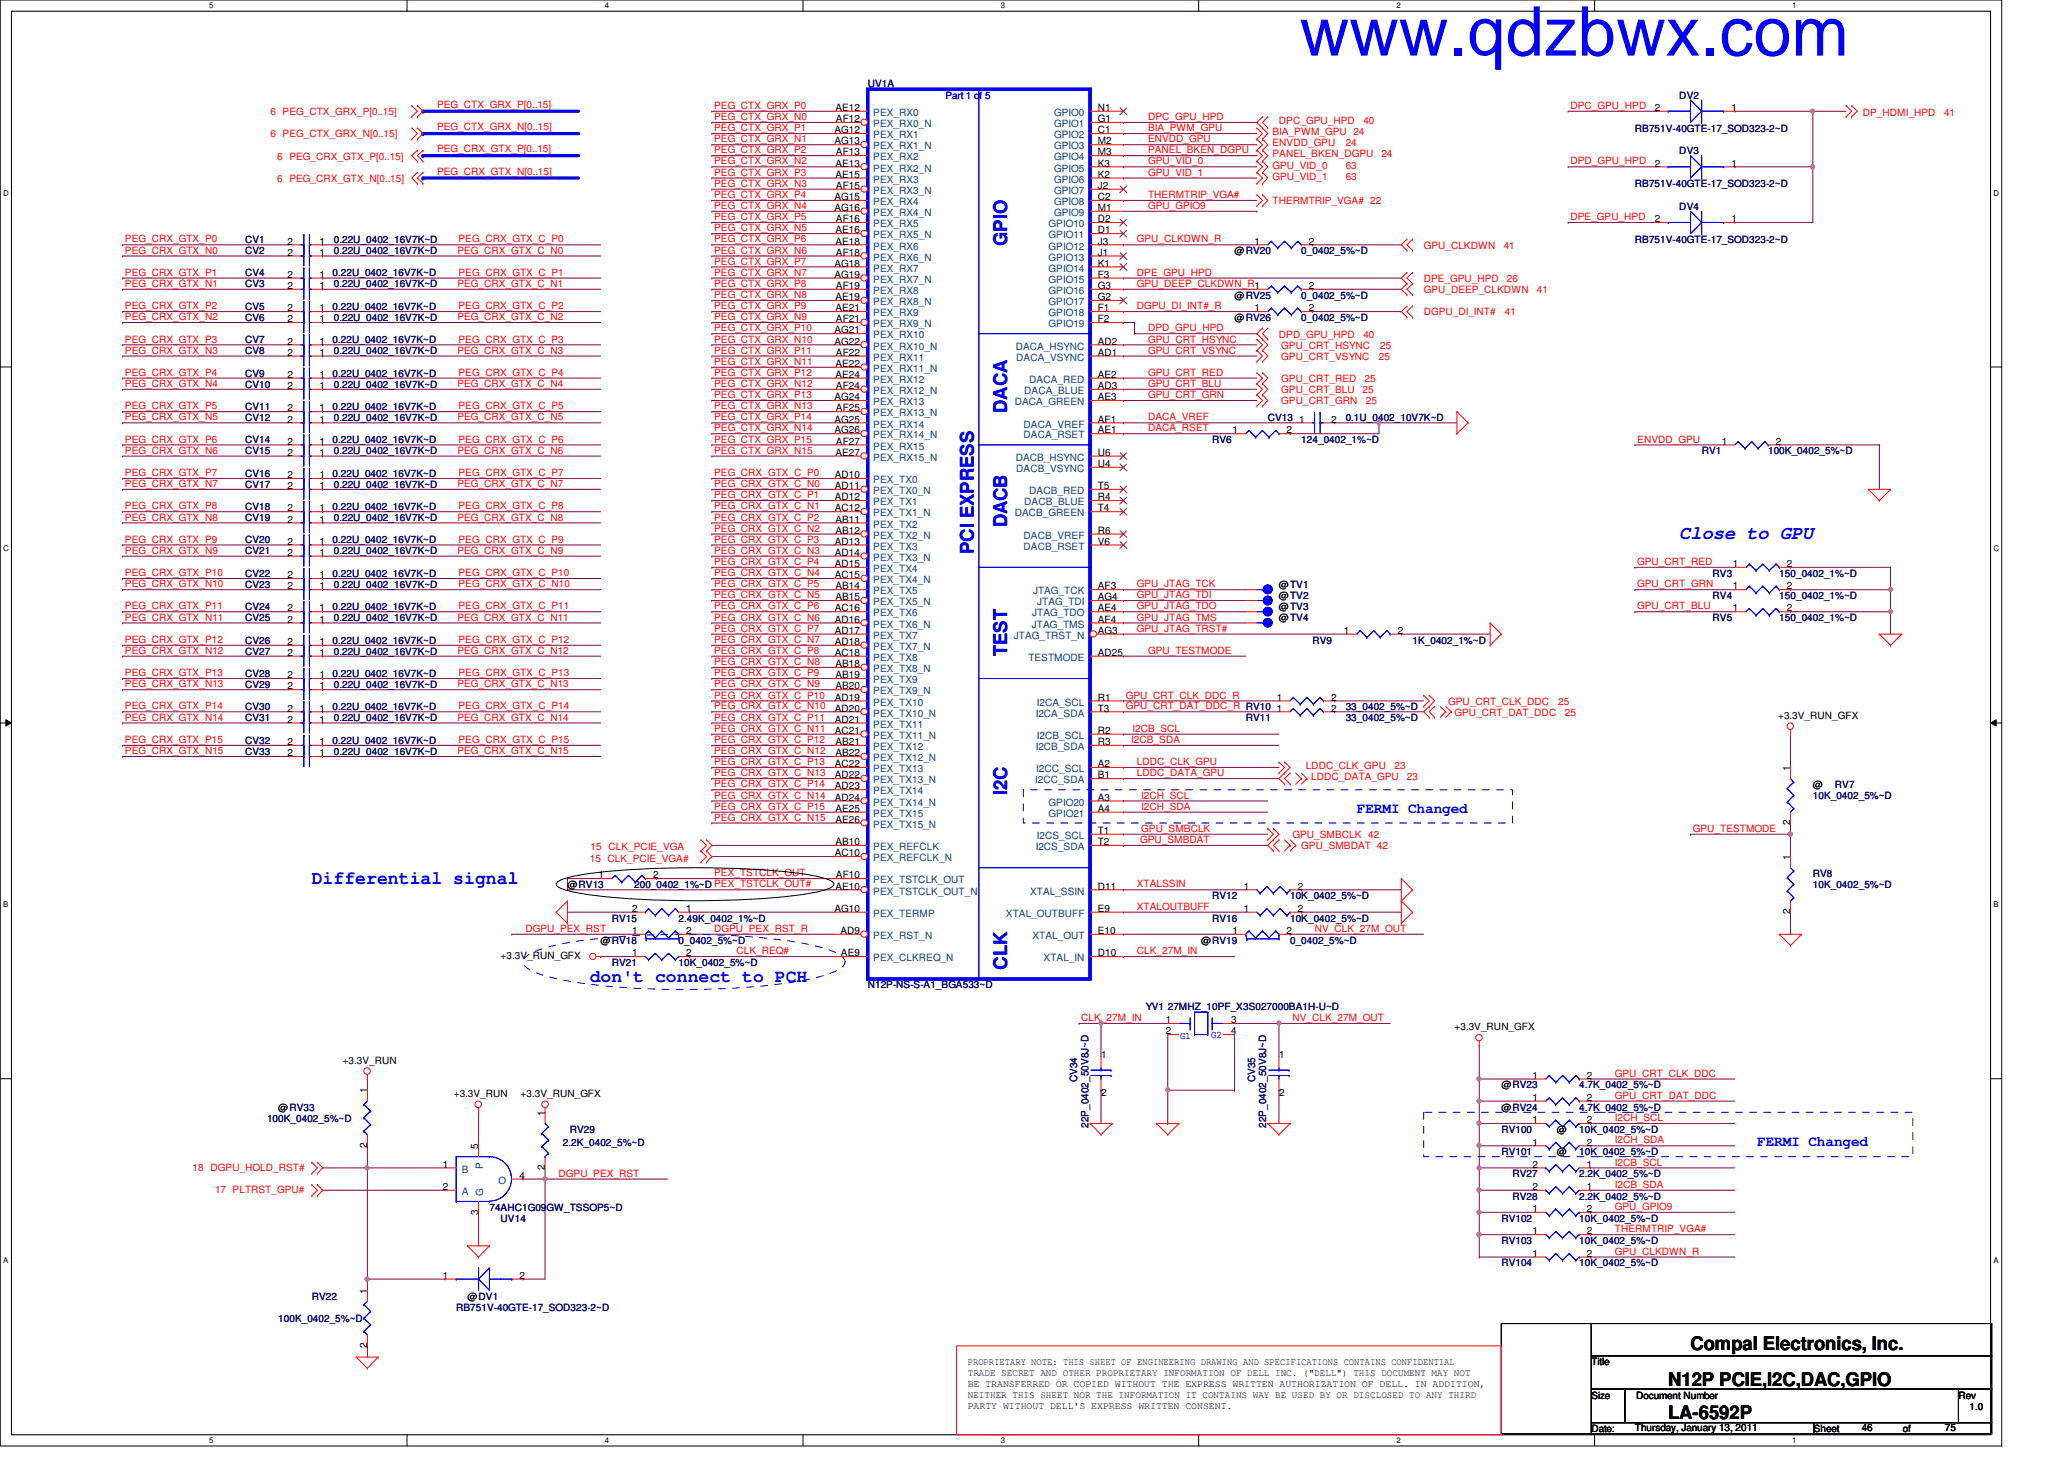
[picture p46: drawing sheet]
<svg xmlns="http://www.w3.org/2000/svg" width="297mm" height="210mm" viewBox="0 0 297 210" stroke-linecap="round" stroke-linejoin="round" font-family="sans-serif">
<defs><g id="words">
<text font-size="9.9" fill="#00f" x="187" y="8">www.qdzbwx.com</text>
<g font-size="2.7" fill="#00f">
<text x="144.9" y="35.4" transform="rotate(-90 144.9 35.4)">GPIO</text>
<text x="144.9" y="59.4" transform="rotate(-90 144.9 59.4)">DACA</text>
<text x="144.9" y="75.9" transform="rotate(-90 144.9 75.9)">DACB</text>
<text x="241.7" y="77.6">Close to GPU</text>
<text x="140.2" y="79.7" transform="rotate(-90 140.2 79.7)">PCI EXPRESS</text>
<text x="144.9" y="94.4" transform="rotate(-90 144.9 94.4)">TEST</text>
<text x="144.9" y="114.4" transform="rotate(-90 144.9 114.4)">I2C</text>
<text x="44.9" y="127.1">Differential signal</text>
<text x="144.9" y="139.5" transform="rotate(-90 144.9 139.5)">CLK</text>
</g>
<g font-size="2.7">
<text x="243.3" y="194.3">Compal Electronics, Inc.</text>
<text x="240.1" y="199.4">N12P PCIE,I2C,DAC,GPIO</text>
<text x="240.1" y="204.2">LA-6592P</text>
</g>
<text font-size="2.5" fill="#00f" x="84.9" y="141.3">don't connect to PCH</text>
<g font-size="2.1" fill="#00f">
<text x="195.3" y="116.9">FERMI Changed</text>
<text x="252.9" y="164.9">FERMI Changed</text>
</g>
<g font-size="1.4" fill="#f00">
<text x="38.9" y="16.6">6 PEG_CTX_GRX_P[0..15]</text>
<text x="62.9" y="15.5">PEG_CTX_GRX_P[0..15]</text>
<text x="102.8" y="17.3">PEG_CTX_GRX_N0</text>
<text x="102.8" y="15.7">PEG_CTX_GRX_P0</text>
<text x="165.2" y="17.3">DPC_GPU_HPD</text>
<text x="184.1" y="17.9">DPC_GPU_HPD</text>
<text x="196.2" y="17.9">40</text>
<text x="226" y="15.7">DPC_GPU_HPD</text>
<text x="268.1" y="16.7">DP_HDMI_HPD</text>
<text x="279.8" y="16.7">41</text>
<text x="38.9" y="19.8">6 PEG_CTX_GRX_N[0..15]</text>
<text x="39.9" y="23">6 PEG_CRX_GTX_P[0..15]</text>
<text x="62.9" y="21.9">PEG_CRX_GTX_P[0..15]</text>
<text x="62.9" y="18.8">PEG_CTX_GRX_N[0..15]</text>
<text x="102.8" y="23.7">PEG_CTX_GRX_N2</text>
<text x="102.8" y="20.5">PEG_CTX_GRX_N1</text>
<text x="102.8" y="18.9">PEG_CTX_GRX_P1</text>
<text x="102.8" y="22.1">PEG_CTX_GRX_P2</text>
<text x="165.2" y="20.5">ENVDD_GPU</text>
<text x="165.2" y="23.7">GPU_VID_0</text>
<text x="165.2" y="22.1">PANEL_BKEN_DGPU</text>
<text x="165.2" y="18.9">BIA_PWM_GPU</text>
<text x="183.1" y="21">ENVDD_GPU</text>
<text x="183.1" y="22.6">PANEL_BKEN_DGPU</text>
<text x="183.1" y="19.4">BIA_PWM_GPU 24</text>
<text x="193.7" y="21">24</text>
<text x="198.8" y="22.6">24</text>
<text x="226" y="23.7">DPD_GPU_HPD</text>
<text x="39.9" y="26.2">6 PEG_CRX_GTX_N[0..15]</text>
<text x="62.9" y="25.1">PEG_CRX_GTX_N[0..15]</text>
<text x="102.8" y="28.5">PEG_CTX_GRX_P4</text>
<text x="102.8" y="25.3">PEG_CTX_GRX_P3</text>
<text x="102.8" y="26.9">PEG_CTX_GRX_N3</text>
<text x="165.2" y="25.3">GPU_VID_1</text>
<text x="165.2" y="28.5">THERMTRIP_VGA#</text>
<text x="183.1" y="24.3">GPU_VID_0</text>
<text x="183.1" y="25.9">GPU_VID_1</text>
<text x="183.1" y="29.4">THERMTRIP_VGA# 22</text>
<text x="193.7" y="24.3">63</text>
<text x="193.7" y="25.9">63</text>
<text x="18" y="34.9">PEG_CRX_GTX_P0</text>
<text x="66" y="34.9">PEG_CRX_GTX_C_P0</text>
<text x="102.8" y="33.3">PEG_CTX_GRX_N5</text>
<text x="102.8" y="34.9">PEG_CTX_GRX_P6</text>
<text x="102.8" y="31.7">PEG_CTX_GRX_P5</text>
<text x="102.8" y="30.1">PEG_CTX_GRX_N4</text>
<text x="163.6" y="34.9">GPU_CLKDWN_R</text>
<text x="165.2" y="30.1">GPU_GPIO9</text>
<text x="204.9" y="35.8">GPU_CLKDWN</text>
<text x="216.4" y="35.8">41</text>
<text x="226" y="31.7">DPE_GPU_HPD</text>
<text x="18" y="41.3">PEG_CRX_GTX_N1</text>
<text x="18" y="39.7">PEG_CRX_GTX_P1</text>
<text x="18" y="36.5">PEG_CRX_GTX_N0</text>
<text x="65.8" y="36.5">PEG_CRX_GTX_C_N0</text>
<text x="65.8" y="41.3">PEG_CRX_GTX_C_N1</text>
<text x="66" y="39.7">PEG_CRX_GTX_C_P1</text>
<text x="102.8" y="41.3">PEG_CTX_GRX_P8</text>
<text x="102.8" y="36.5">PEG_CTX_GRX_N6</text>
<text x="102.8" y="38.1">PEG_CTX_GRX_P7</text>
<text x="102.8" y="39.7">PEG_CTX_GRX_N7</text>
<text x="163.6" y="39.7">DPE_GPU_HPD</text>
<text x="163.6" y="41.3">GPU_DEEP_CLKDWN_R1</text>
<text x="204.9" y="40.6">DPE_GPU_HPD</text>
<text x="216.9" y="40.6">26</text>
<text x="18" y="44.5">PEG_CRX_GTX_P2</text>
<text x="18" y="46.1">PEG_CRX_GTX_N2</text>
<text x="65.8" y="46.1">PEG_CRX_GTX_C_N2</text>
<text x="66" y="44.5">PEG_CRX_GTX_C_P2</text>
<text x="102.8" y="42.9">PEG_CTX_GRX_N8</text>
<text x="102.8" y="46.1">PEG_CTX_GRX_N9</text>
<text x="102.8" y="44.5">PEG_CTX_GRX_P9</text>
<text x="102.8" y="47.7">PEG_CTX_GRX_P10</text>
<text x="163.6" y="44.5">DGPU_DI_INT#_R</text>
<text x="165.2" y="47.7">DPD_GPU_HPD</text>
<text x="204.9" y="45.4">DGPU_DI_INT#</text>
<text x="204.9" y="42.2">GPU_DEEP_CLKDWN</text>
<text x="216.6" y="45.4">41</text>
<text x="221.2" y="42.2">41</text>
<text x="18" y="49.3">PEG_CRX_GTX_P3</text>
<text x="18" y="50.9">PEG_CRX_GTX_N3</text>
<text x="65.8" y="50.9">PEG_CRX_GTX_C_N3</text>
<text x="66" y="49.3">PEG_CRX_GTX_C_P3</text>
<text x="102.8" y="49.3">PEG_CTX_GRX_N10</text>
<text x="102.8" y="52.5">PEG_CTX_GRX_N11</text>
<text x="102.8" y="50.9">PEG_CTX_GRX_P11</text>
<text x="165.2" y="50.9">GPU_CRT_VSYNC</text>
<text x="165.2" y="49.3">GPU_CRT_HSYNC</text>
<text x="184.1" y="48.6">DPD_GPU_HPD</text>
<text x="184.4" y="50.2">GPU_CRT_HSYNC</text>
<text x="184.4" y="51.8">GPU_CRT_VSYNC</text>
<text x="196.2" y="48.6">40</text>
<text x="198.5" y="51.8">25</text>
<text x="198.6" y="50.2">25</text>
<text x="18" y="54.1">PEG_CRX_GTX_P4</text>
<text x="18" y="58.9">PEG_CRX_GTX_P5</text>
<text x="18" y="55.7">PEG_CRX_GTX_N4</text>
<text x="65.8" y="55.7">PEG_CRX_GTX_C_N4</text>
<text x="66" y="54.1">PEG_CRX_GTX_C_P4</text>
<text x="66" y="58.9">PEG_CRX_GTX_C_P5</text>
<text x="102.8" y="55.7">PEG_CTX_GRX_N12</text>
<text x="102.8" y="58.9">PEG_CTX_GRX_N13</text>
<text x="102.8" y="57.3">PEG_CTX_GRX_P13</text>
<text x="102.8" y="54.1">PEG_CTX_GRX_P12</text>
<text x="165.2" y="54.1">GPU_CRT_RED</text>
<text x="165.2" y="55.7">GPU_CRT_BLU</text>
<text x="165.2" y="57.3">GPU_CRT_GRN</text>
<text x="184.4" y="55">GPU_CRT_RED</text>
<text x="184.4" y="56.6">GPU_CRT_BLU</text>
<text x="184.4" y="58.2">GPU_CRT_GRN</text>
<text x="196.1" y="56.6">25</text>
<text x="196.4" y="55">25</text>
<text x="196.6" y="58.2">25</text>
<text x="18" y="63.7">PEG_CRX_GTX_P6</text>
<text x="18" y="60.5">PEG_CRX_GTX_N5</text>
<text x="18" y="65.3">PEG_CRX_GTX_N6</text>
<text x="65.8" y="60.5">PEG_CRX_GTX_C_N5</text>
<text x="65.8" y="65.3">PEG_CRX_GTX_C_N6</text>
<text x="66" y="63.7">PEG_CRX_GTX_C_P6</text>
<text x="102.8" y="63.7">PEG_CTX_GRX_P15</text>
<text x="102.8" y="62.1">PEG_CTX_GRX_N14</text>
<text x="102.8" y="60.5">PEG_CTX_GRX_P14</text>
<text x="102.8" y="65.3">PEG_CTX_GRX_N15</text>
<text x="165.2" y="60.5">DACA_VREF</text>
<text x="165.2" y="62.1">DACA_RSET</text>
<text x="235.6" y="63.7">ENVDD_GPU</text>
<text x="18" y="68.5">PEG_CRX_GTX_P7</text>
<text x="18" y="70.1">PEG_CRX_GTX_N7</text>
<text x="65.8" y="70.1">PEG_CRX_GTX_C_N7</text>
<text x="66" y="68.5">PEG_CRX_GTX_C_P7</text>
<text x="102.8" y="70.1">PEG_CRX_GTX_C_N0</text>
<text x="102.8" y="68.5">PEG_CRX_GTX_C_P0</text>
<text x="102.8" y="71.7">PEG_CRX_GTX_C_P1</text>
<text x="18" y="74.9">PEG_CRX_GTX_N8</text>
<text x="18" y="73.3">PEG_CRX_GTX_P8</text>
<text x="65.8" y="74.9">PEG_CRX_GTX_C_N8</text>
<text x="66" y="73.3">PEG_CRX_GTX_C_P8</text>
<text x="102.8" y="73.3">PEG_CRX_GTX_C_N1</text>
<text x="102.8" y="74.9">PEG_CRX_GTX_C_P2</text>
<text x="102.8" y="76.5">PEG_CRX_GTX_C_N2</text>
<text x="18" y="79.7">PEG_CRX_GTX_N9</text>
<text x="18" y="78.1">PEG_CRX_GTX_P9</text>
<text x="18" y="82.9">PEG_CRX_GTX_P10</text>
<text x="65.8" y="79.7">PEG_CRX_GTX_C_N9</text>
<text x="66" y="78.1">PEG_CRX_GTX_C_P9</text>
<text x="66" y="82.9">PEG_CRX_GTX_C_P10</text>
<text x="102.8" y="78.1">PEG_CRX_GTX_C_P3</text>
<text x="102.8" y="79.7">PEG_CRX_GTX_C_N3</text>
<text x="102.8" y="81.3">PEG_CRX_GTX_C_P4</text>
<text x="102.8" y="82.9">PEG_CRX_GTX_C_N4</text>
<text x="235.6" y="81.3">GPU_CRT_RED</text>
<text x="18" y="87.7">PEG_CRX_GTX_P11</text>
<text x="18" y="89.3">PEG_CRX_GTX_N11</text>
<text x="18" y="84.5">PEG_CRX_GTX_N10</text>
<text x="65.8" y="89.3">PEG_CRX_GTX_C_N11</text>
<text x="66" y="84.5">PEG_CRX_GTX_C_N10</text>
<text x="66" y="87.7">PEG_CRX_GTX_C_P11</text>
<text x="102.8" y="84.5">PEG_CRX_GTX_C_P5</text>
<text x="102.8" y="87.7">PEG_CRX_GTX_C_P6</text>
<text x="102.8" y="86.1">PEG_CRX_GTX_C_N5</text>
<text x="102.8" y="89.3">PEG_CRX_GTX_C_N6</text>
<text x="163.6" y="86.1">GPU_JTAG_TDI</text>
<text x="163.6" y="87.7">GPU_JTAG_TDO</text>
<text x="163.6" y="89.3">GPU_JTAG_TMS</text>
<text x="163.6" y="84.5">GPU_JTAG_TCK</text>
<text x="235.6" y="87.7">GPU_CRT_BLU</text>
<text x="235.6" y="84.5">GPU_CRT_GRN</text>
<text x="18" y="92.5">PEG_CRX_GTX_P12</text>
<text x="18" y="94.1">PEG_CRX_GTX_N12</text>
<text x="65.8" y="94.1">PEG_CRX_GTX_C_N12</text>
<text x="66" y="92.5">PEG_CRX_GTX_C_P12</text>
<text x="102.8" y="90.9">PEG_CRX_GTX_C_P7</text>
<text x="102.8" y="95.7">PEG_CRX_GTX_C_N8</text>
<text x="102.8" y="94.1">PEG_CRX_GTX_C_P8</text>
<text x="102.8" y="92.5">PEG_CRX_GTX_C_N7</text>
<text x="163.6" y="90.9">GPU_JTAG_TRST#</text>
<text x="165.2" y="94.1">GPU_TESTMODE</text>
<text x="18" y="97.3">PEG_CRX_GTX_P13</text>
<text x="18" y="98.9">PEG_CRX_GTX_N13</text>
<text x="65.8" y="98.9">PEG_CRX_GTX_C_N13</text>
<text x="66" y="97.3">PEG_CRX_GTX_C_P13</text>
<text x="102.8" y="98.9">PEG_CRX_GTX_C_N9</text>
<text x="102.8" y="97.3">PEG_CRX_GTX_C_P9</text>
<text x="102.8" y="100.5">PEG_CRX_GTX_C_P10</text>
<text x="162" y="100.5">GPU_CRT_CLK_DDC_R</text>
<text x="208.4" y="101.4">GPU_CRT_CLK_DDC</text>
<text x="224.2" y="101.4">25</text>
<text x="18" y="102.1">PEG_CRX_GTX_P14</text>
<text x="18" y="103.7">PEG_CRX_GTX_N14</text>
<text x="18" y="106.9">PEG_CRX_GTX_P15</text>
<text x="65.8" y="103.7">PEG_CRX_GTX_C_N14</text>
<text x="66" y="106.9">PEG_CRX_GTX_C_P15</text>
<text x="66" y="102.1">PEG_CRX_GTX_C_P14</text>
<text x="102.8" y="103.7">PEG_CRX_GTX_C_P11</text>
<text x="102.8" y="105.3">PEG_CRX_GTX_C_N11</text>
<text x="102.8" y="102.1">PEG_CRX_GTX_C_N10</text>
<text x="102.8" y="106.9">PEG_CRX_GTX_C_P12</text>
<text x="162" y="102.1">GPU_CRT_DAT_DDC_R RV10</text>
<text x="162.8" y="106.9">I2CB_SDA</text>
<text x="163" y="105.3">I2CB_SCL</text>
<text x="209.3" y="103">GPU_CRT_DAT_DDC</text>
<text x="225.2" y="103">25</text>
<text x="18" y="108.5">PEG_CRX_GTX_N15</text>
<text x="65.8" y="108.5">PEG_CRX_GTX_C_N15</text>
<text x="102.8" y="108.5">PEG_CRX_GTX_C_N12</text>
<text x="102.8" y="110.1">PEG_CRX_GTX_C_P13</text>
<text x="102.8" y="113.3">PEG_CRX_GTX_C_P14</text>
<text x="102.8" y="111.7">PEG_CRX_GTX_C_N13</text>
<text x="163.6" y="111.7">LDDC_DATA_GPU</text>
<text x="163.6" y="110.1">LDDC_CLK_GPU</text>
<text x="187.9" y="110.7">LDDC_CLK_GPU</text>
<text x="188.7" y="112.3">LDDC_DATA_GPU</text>
<text x="200.7" y="110.7">23</text>
<text x="202.5" y="112.3">23</text>
<text x="102.8" y="116.5">PEG_CRX_GTX_C_P15</text>
<text x="102.8" y="114.9">PEG_CRX_GTX_C_N14</text>
<text x="102.8" y="118.1">PEG_CRX_GTX_C_N15</text>
<text x="164.2" y="119.7">GPU_SMBCLK</text>
<text x="164.2" y="114.9">I2CH_SCL</text>
<text x="164.2" y="116.5">I2CH_SDA</text>
<text x="243.6" y="119.7">GPU_TESTMODE</text>
<text x="84.9" y="124">15 CLK_PCIE_VGA#</text>
<text x="85" y="122.3">15 CLK_PCIE_VGA</text>
<text x="164.1" y="121.3">GPU_SMBDAT</text>
<text x="186" y="120.6">GPU_SMBCLK 42</text>
<text x="187.3" y="122.2">GPU_SMBDAT 42</text>
<text x="102.8" y="126.1">PEX_TSTCLK_OUT</text>
<text x="163.6" y="127.7">XTALSSIN</text>
<text x="163.6" y="130.9">XTALOUTBUFF</text>
<text x="75.6" y="134.1">DGPU_PEX_RST</text>
<text x="102.8" y="134.1">DGPU_PEX_RST_R</text>
<text x="106" y="137.3">CLK_REQ#</text>
<text x="163.6" y="137.3">CLK_27M_IN</text>
<text x="189.2" y="134.1">NV_CLK_27M_OUT</text>
<text x="155.6" y="146.9">CLK_27M_IN</text>
<text x="186" y="146.9">NV_CLK_27M_OUT</text>
<text x="232.4" y="154.9">GPU_CRT_CLK_DDC</text>
<text x="232.4" y="158.1">GPU_CRT_DAT_DDC</text>
<text x="232.4" y="161.3">I2CH_SCL</text>
<text x="232.4" y="167.7">I2CB_SCL</text>
<text x="232.4" y="164.5">I2CH_SDA</text>
<text x="27.7" y="168.4">18 DGPU_HOLD_RST#</text>
<text x="30.9" y="171.6">17 PLTRST_GPU#</text>
<text x="80.4" y="169.3">DGPU_PEX_RST</text>
<text x="232.4" y="170.9">I2CB_SDA</text>
<text x="232.4" y="174.1">GPU_GPIO9</text>
<text x="232.4" y="177.3">THERMTRIP_VGA#</text>
<text x="232.4" y="180.5">GPU_CLKDWN_R</text>
</g>
<g font-size="1.4">
<text x="120.2" y="16">AE12</text>
<text x="120.3" y="17.6">AF12</text>
<text x="158" y="16">N1</text>
<text x="158" y="17.6">G1</text>
<text x="238.2" y="16">2</text>
<text x="249.2" y="16">1</text>
<text x="120.1" y="19.2">AG12</text>
<text x="120.1" y="20.8">AG13</text>
<text x="120.2" y="24">AE13</text>
<text x="120.3" y="22.4">AF13</text>
<text x="158" y="19.2">C1</text>
<text x="158" y="20.8">M2</text>
<text x="158" y="22.4">M3</text>
<text x="158" y="24">K3</text>
<text x="238.2" y="24">2</text>
<text x="249.2" y="24">1</text>
<text x="120.1" y="28.8">AG15</text>
<text x="120.2" y="25.6">AE15</text>
<text x="120.3" y="27.2">AF15</text>
<text x="158" y="25.6">K2</text>
<text x="158" y="27.2">J2</text>
<text x="158" y="28.8">C2</text>
<text x="41.4" y="35.2">2</text>
<text x="46" y="35.2">1</text>
<text x="120.1" y="30.4">AG16</text>
<text x="120.2" y="33.6">AE16</text>
<text x="120.2" y="35.2">AE18</text>
<text x="120.3" y="32">AF16</text>
<text x="158" y="30.4">M1</text>
<text x="158" y="32">D2</text>
<text x="158" y="33.6">D1</text>
<text x="158" y="35.2">J3</text>
<text x="180.5" y="35.2">1</text>
<text x="188.4" y="35.2">2</text>
<text x="238.2" y="32">2</text>
<text x="249.2" y="32">1</text>
<text x="41.4" y="40">2</text>
<text x="41.4" y="36.8">2</text>
<text x="41.4" y="41.6">2</text>
<text x="46" y="40">1</text>
<text x="46" y="36.8">1</text>
<text x="46" y="41.6">1</text>
<text x="120.1" y="38.4">AG18</text>
<text x="120.1" y="40">AG19</text>
<text x="120.3" y="36.8">AF18</text>
<text x="120.3" y="41.6">AF19</text>
<text x="158" y="36.8">J1</text>
<text x="158" y="38.4">K1</text>
<text x="158" y="40">F3</text>
<text x="158" y="41.6">G3</text>
<text x="177.7" y="36.6">@RV20</text>
<text x="188.4" y="41.6">2</text>
<text x="41.4" y="46.4">2</text>
<text x="41.4" y="44.8">2</text>
<text x="46" y="46.4">1</text>
<text x="46" y="44.8">1</text>
<text x="120.1" y="48">AG21</text>
<text x="120.2" y="43.2">AE19</text>
<text x="120.2" y="44.8">AE21</text>
<text x="120.3" y="46.4">AF21</text>
<text x="158" y="43.2">G2</text>
<text x="158" y="44.8">F1</text>
<text x="158" y="46.4">F2</text>
<text x="177.7" y="43">@RV25</text>
<text x="177.7" y="46.2">@RV26</text>
<text x="180.5" y="44.8">1</text>
<text x="188.4" y="44.8">2</text>
<text x="41.4" y="49.6">2</text>
<text x="41.4" y="51.2">2</text>
<text x="46" y="49.6">1</text>
<text x="46" y="51.2">1</text>
<text x="120.1" y="49.6">AG22</text>
<text x="120.2" y="52.8">AE22</text>
<text x="120.3" y="51.2">AF22</text>
<text x="158" y="49.6">AD2</text>
<text x="158" y="51.2">AD1</text>
<text x="41.4" y="56">2</text>
<text x="41.4" y="59.2">2</text>
<text x="41.4" y="54.4">2</text>
<text x="46" y="56">1</text>
<text x="46" y="59.2">1</text>
<text x="46" y="54.4">1</text>
<text x="120.1" y="57.6">AG24</text>
<text x="120.2" y="54.4">AE24</text>
<text x="120.3" y="56">AF24</text>
<text x="120.3" y="59.2">AF25</text>
<text x="158" y="54.4">AE2</text>
<text x="158" y="56">AD3</text>
<text x="158" y="57.6">AE3</text>
<text x="41.4" y="60.8">2</text>
<text x="41.4" y="64">2</text>
<text x="41.4" y="65.6">2</text>
<text x="46" y="60.8">1</text>
<text x="46" y="64">1</text>
<text x="46" y="65.6">1</text>
<text x="120.1" y="60.8">AG25</text>
<text x="120.1" y="62.4">AG26</text>
<text x="120.2" y="65.6">AE27</text>
<text x="120.3" y="64">AF27</text>
<text x="158" y="62.4">AE1</text>
<text x="158" y="60.8">AF1</text>
<text x="158" y="65.6">U6</text>
<text x="177.4" y="62.4">1</text>
<text x="185.2" y="62.4">2</text>
<text x="187" y="60.8">1</text>
<text x="191.6" y="60.8">2</text>
<text x="247.8" y="64">1</text>
<text x="255.6" y="64">2</text>
<text x="41.4" y="70.4">2</text>
<text x="41.4" y="68.8">2</text>
<text x="46" y="70.4">1</text>
<text x="46" y="68.8">1</text>
<text x="120.1" y="68.8">AD10</text>
<text x="120.1" y="70.4">AD11</text>
<text x="120.1" y="72">AD12</text>
<text x="158" y="67.2">U4</text>
<text x="158" y="70.4">T5</text>
<text x="158" y="72">R4</text>
<text x="41.4" y="73.6">2</text>
<text x="41.4" y="75.2">2</text>
<text x="46" y="73.6">1</text>
<text x="46" y="75.2">1</text>
<text x="120.1" y="73.6">AC12</text>
<text x="120.2" y="75.2">AB11</text>
<text x="120.2" y="76.8">AB12</text>
<text x="158" y="73.6">T4</text>
<text x="158" y="76.8">R6</text>
<text x="41.4" y="78.4">2</text>
<text x="41.4" y="80">2</text>
<text x="41.4" y="83.2">2</text>
<text x="46" y="78.4">1</text>
<text x="46" y="80">1</text>
<text x="46" y="83.2">1</text>
<text x="120.1" y="78.4">AD13</text>
<text x="120.1" y="80">AD14</text>
<text x="120.1" y="81.6">AD15</text>
<text x="120.1" y="83.2">AC15</text>
<text x="158" y="78.4">V6</text>
<text x="249.4" y="81.6">1</text>
<text x="257.2" y="81.6">2</text>
<text x="41.4" y="84.8">2</text>
<text x="41.4" y="88">2</text>
<text x="41.4" y="89.6">2</text>
<text x="46" y="84.8">1</text>
<text x="46" y="88">1</text>
<text x="46" y="89.6">1</text>
<text x="120.1" y="88">AC16</text>
<text x="120.1" y="89.6">AD16</text>
<text x="120.2" y="84.8">AB14</text>
<text x="120.2" y="86.4">AB15</text>
<text x="158" y="84.8">AF3</text>
<text x="158" y="86.4">AG4</text>
<text x="158" y="88">AE4</text>
<text x="158" y="89.6">AF4</text>
<text x="184.1" y="87.8">@TV3</text>
<text x="184.1" y="86.2">@TV2</text>
<text x="184.1" y="89.4">@TV4</text>
<text x="184.1" y="84.6">@TV1</text>
<text x="249.4" y="84.8">1</text>
<text x="249.4" y="88">1</text>
<text x="257.2" y="84.8">2</text>
<text x="257.2" y="88">2</text>
<text x="41.4" y="92.8">2</text>
<text x="41.4" y="94.4">2</text>
<text x="46" y="92.8">1</text>
<text x="46" y="94.4">1</text>
<text x="120.1" y="91.2">AD17</text>
<text x="120.1" y="92.8">AD18</text>
<text x="120.1" y="94.4">AC18</text>
<text x="120.2" y="96">AB18</text>
<text x="158" y="91.2">AG3</text>
<text x="158" y="94.4">AD25</text>
<text x="193.4" y="91.2">1</text>
<text x="201.2" y="91.2">2</text>
<text x="41.4" y="99.2">2</text>
<text x="41.4" y="97.6">2</text>
<text x="46" y="99.2">1</text>
<text x="46" y="97.6">1</text>
<text x="120.1" y="100.8">AD19</text>
<text x="120.2" y="97.6">AB19</text>
<text x="120.2" y="99.2">AB20</text>
<text x="158" y="100.8">R1</text>
<text x="183.8" y="100.8">1</text>
<text x="191.6" y="100.8">2</text>
<text x="41.4" y="102.4">2</text>
<text x="41.4" y="107.2">2</text>
<text x="41.4" y="104">2</text>
<text x="46" y="102.4">1</text>
<text x="46" y="107.2">1</text>
<text x="46" y="104">1</text>
<text x="120.1" y="102.4">AD20</text>
<text x="120.1" y="104">AD21</text>
<text x="120.1" y="105.6">AC21</text>
<text x="120.2" y="107.2">AB21</text>
<text x="158" y="105.6">R2</text>
<text x="158" y="107.2">R3</text>
<text x="158" y="102.4">T3</text>
<text x="183.8" y="102.4">1</text>
<text x="191.6" y="102.4">2</text>
<text x="255.9" y="103.5">+3.3V_RUN_GFX</text>
<text x="41.4" y="108.8">2</text>
<text x="46" y="108.8">1</text>
<text x="120.1" y="110.4">AC22</text>
<text x="120.1" y="112">AD22</text>
<text x="120.1" y="113.6">AD23</text>
<text x="120.2" y="108.8">AB22</text>
<text x="158" y="110.4">A2</text>
<text x="158" y="112">B1</text>
<text x="257.6" y="110.9" transform="rotate(-90 257.6 110.9)">1</text>
<text x="260.9" y="113.4">@</text>
<text x="120.1" y="115.2">AD24</text>
<text x="120.2" y="116.8">AE25</text>
<text x="120.2" y="118.4">AE26</text>
<text x="158" y="120">T1</text>
<text x="158" y="115.2">A3</text>
<text x="158" y="116.8">A4</text>
<text x="257.6" y="118.7" transform="rotate(-90 257.6 118.7)">2</text>
<text x="120.1" y="123.2">AC10</text>
<text x="120.2" y="121.6">AB10</text>
<text x="158" y="121.6">T2</text>
<text x="257.6" y="123.7" transform="rotate(-90 257.6 123.7)">1</text>
<text x="81.7" y="127.8">@RV13</text>
<text x="86.1" y="126.4">1</text>
<text x="91" y="131.2">2</text>
<text x="94" y="126.4">2</text>
<text x="98.8" y="131.2">1</text>
<text x="120.1" y="131.2">AG10</text>
<text x="120.2" y="128">AE10</text>
<text x="120.3" y="126.4">AF10</text>
<text x="158" y="128">D11</text>
<text x="158" y="131.2">E9</text>
<text x="179" y="128">1</text>
<text x="179" y="131.2">1</text>
<text x="186.8" y="128">2</text>
<text x="186.8" y="131.2">2</text>
<text x="257.6" y="131.5" transform="rotate(-90 257.6 131.5)">2</text>
<text x="86.4" y="135.8">@RV18</text>
<text x="91" y="137.6">1</text>
<text x="91" y="134.4">1</text>
<text x="98.8" y="137.6">2</text>
<text x="98.8" y="134.4">2</text>
<text x="120.9" y="134.4">AD9</text>
<text x="121" y="137.6">AE9</text>
<text x="158" y="134.4">E10</text>
<text x="158" y="137.6">D10</text>
<text x="172.9" y="135.8">@RV19</text>
<text x="177.4" y="134.4">1</text>
<text x="185.2" y="134.4">2</text>
<text x="72" y="138">+3.3V_RUN_GFX</text>
<text x="167.8" y="147.2">1</text>
<text x="167.8" y="148.8">2</text>
<text x="177.2" y="147.2">3</text>
<text x="177.2" y="148.8">4</text>
<text x="209.3" y="148.3">+3.3V_RUN_GFX</text>
<text x="49.3" y="153.1">+3.3V_RUN</text>
<text x="158.5" y="152.2">1</text>
<text x="184.1" y="152.2">1</text>
<text x="220.6" y="155.2">1</text>
<text x="228.4" y="155.2">2</text>
<text x="40" y="159.8">@RV33</text>
<text x="52.8" y="157.3" transform="rotate(-90 52.8 157.3)">1</text>
<text x="65.3" y="157.9">+3.3V_RUN</text>
<text x="74.9" y="157.9">+3.3V_RUN_GFX</text>
<text x="78.4" y="160.5" transform="rotate(-90 78.4 160.5)">1</text>
<text x="158.5" y="157.7">2</text>
<text x="184.1" y="157.7">2</text>
<text x="216.1" y="159.8">@RV24</text>
<text x="216.1" y="156.6">@RV23</text>
<text x="220.6" y="161.6">1</text>
<text x="220.6" y="158.4">1</text>
<text x="228.4" y="161.6">2</text>
<text x="228.4" y="158.4">2</text>
<text x="52.8" y="165.1" transform="rotate(-90 52.8 165.1)">2</text>
<text x="63.8" y="168">1</text>
<text x="68.8" y="165.3" transform="rotate(-90 68.8 165.3)">5</text>
<text x="220.6" y="164.8">1</text>
<text x="220.6" y="168">2</text>
<text x="224.1" y="166.2">@</text>
<text x="224.1" y="163">@</text>
<text x="228.4" y="164.8">2</text>
<text x="228.4" y="168">1</text>
<text x="63.8" y="171.2">2</text>
<text x="74.8" y="169.6">4</text>
<text x="78.4" y="168.3" transform="rotate(-90 78.4 168.3)">2</text>
<text x="220.6" y="171.2">2</text>
<text x="228.4" y="171.2">1</text>
<text x="68.8" y="174.8" transform="rotate(-90 68.8 174.8)">3</text>
<text x="220.6" y="177.6">1</text>
<text x="220.6" y="174.4">1</text>
<text x="228.4" y="177.6">2</text>
<text x="228.4" y="174.4">2</text>
<text x="63.8" y="184">1</text>
<text x="74.8" y="184">2</text>
<text x="220.6" y="180.8">1</text>
<text x="228.4" y="180.8">2</text>
<text x="52.8" y="186.1" transform="rotate(-90 52.8 186.1)">1</text>
<text x="67.3" y="187">@DV1</text>
<text x="52.8" y="193.9" transform="rotate(-90 52.8 193.9)">2</text>
<text x="139.3" y="196.4">PROPRIETARY NOTE: THIS SHEET OF ENGINEERING DRAWING AND SPECIFICATIONS CONTAINS CONFIDENTIAL</text>
<text x="139.3" y="198">TRADE SECRET AND OTHER PROPRIETARY INFORMATION OF DELL INC. (&quot;DELL&quot;) THIS DOCUMENT MAY NOT</text>
<text x="229" y="196.4">Title</text>
<text x="139.3" y="199.6">BE TRANSFERRED OR COPIED WITHOUT THE EXPRESS WRITTEN AUTHORIZATION OF DELL. IN ADDITION,</text>
<text x="139.3" y="201.1">NEITHER THIS SHEET NOR THE INFORMATION IT CONTAINS WAY BE USED BY OR DISCLOSED TO ANY THIRD</text>
<text x="139.3" y="202.7">PARTY WITHOUT DELL'S EXPRESS WRITTEN CONSENT.</text>
<text x="229" y="201.2">Size</text>
<text x="235.5" y="201.2">Document Number</text>
<text x="281.9" y="201.2">Rev</text>
<text x="283.5" y="202.8">1.0</text>
<text x="229" y="206">Date:</text>
<text x="235.3" y="205.9">Thursday, January 13, 2011</text>
<text x="261" y="206">Sheet</text>
<text x="267.9" y="205.9">46</text>
<text x="273.9" y="206">of</text>
<text x="279.9" y="205.9">75</text>
</g>
<g font-size="1.4" fill="#000080">
<text x="124.9" y="12.6">UV1A</text>
<text x="241.7" y="14.2">DV2</text>
<text x="235.3" y="19">RB751V-40GTE-17_SOD323-2~D</text>
<text x="241.7" y="22.2">DV3</text>
<text x="235.3" y="27">RB751V-40GTE-17_SOD323-2~D</text>
<text x="35.3" y="35">CV1</text>
<text x="48" y="35">0.22U_0402_16V7K~D</text>
<text x="235.3" y="35">RB751V-40GTE-17_SOD323-2~D</text>
<text x="241.7" y="30.2">DV4</text>
<text x="35.3" y="39.8">CV4</text>
<text x="35.3" y="36.6">CV2</text>
<text x="35.3" y="41.4">CV3</text>
<text x="47.9" y="39.8">0.22U_0402_16V7K~D</text>
<text x="48" y="36.6">0.22U_0402_16V7K~D</text>
<text x="48" y="41.4">0.22U_0402_16V7K~D</text>
<text x="187.3" y="36.6">0_0402_5%~D</text>
<text x="35.3" y="46.2">CV6</text>
<text x="35.3" y="44.6">CV5</text>
<text x="47.9" y="44.6">0.22U_0402_16V7K~D</text>
<text x="48" y="46.2">0.22U_0402_16V7K~D</text>
<text x="187.3" y="43">0_0402_5%~D</text>
<text x="187.3" y="46.2">0_0402_5%~D</text>
<text x="35.3" y="49.4">CV7</text>
<text x="35.3" y="51">CV8</text>
<text x="47.9" y="49.4">0.22U_0402_16V7K~D</text>
<text x="48" y="51">0.22U_0402_16V7K~D</text>
<text x="35.3" y="55.8">CV10</text>
<text x="35.3" y="59">CV11</text>
<text x="35.3" y="54.2">CV9</text>
<text x="47.9" y="54.2">0.22U_0402_16V7K~D</text>
<text x="47.9" y="59">0.22U_0402_16V7K~D</text>
<text x="48" y="55.8">0.22U_0402_16V7K~D</text>
<text x="35.3" y="60.6">CV12</text>
<text x="35.3" y="63.8">CV14</text>
<text x="35.3" y="65.4">CV15</text>
<text x="47.9" y="63.8">0.22U_0402_16V7K~D</text>
<text x="48" y="60.6">0.22U_0402_16V7K~D</text>
<text x="48" y="65.4">0.22U_0402_16V7K~D</text>
<text x="174.5" y="63.8">RV6</text>
<text x="182.5" y="60.6">CV13</text>
<text x="187.3" y="63.8">124_0402_1%~D</text>
<text x="193.7" y="60.6">0.1U_0402_10V7K~D</text>
<text x="244.9" y="65.4">RV1</text>
<text x="254.5" y="65.4">100K_0402_5%~D</text>
<text x="35.3" y="70.2">CV17</text>
<text x="35.3" y="68.6">CV16</text>
<text x="47.9" y="68.6">0.22U_0402_16V7K~D</text>
<text x="48" y="70.2">0.22U_0402_16V7K~D</text>
<text x="35.3" y="73.4">CV18</text>
<text x="35.3" y="75">CV19</text>
<text x="47.9" y="73.4">0.22U_0402_16V7K~D</text>
<text x="48" y="75">0.22U_0402_16V7K~D</text>
<text x="35.3" y="78.2">CV20</text>
<text x="35.3" y="79.8">CV21</text>
<text x="35.3" y="83">CV22</text>
<text x="47.9" y="78.2">0.22U_0402_16V7K~D</text>
<text x="47.9" y="83">0.22U_0402_16V7K~D</text>
<text x="48" y="79.8">0.22U_0402_16V7K~D</text>
<text x="246.5" y="83">RV3</text>
<text x="256.1" y="83">150_0402_1%~D</text>
<text x="35.3" y="84.6">CV23</text>
<text x="35.3" y="87.8">CV24</text>
<text x="35.3" y="89.4">CV25</text>
<text x="47.9" y="87.8">0.22U_0402_16V7K~D</text>
<text x="48" y="84.6">0.22U_0402_16V7K~D</text>
<text x="48" y="89.4">0.22U_0402_16V7K~D</text>
<text x="246.5" y="86.2">RV4</text>
<text x="246.5" y="89.4">RV5</text>
<text x="256.1" y="86.2">150_0402_1%~D</text>
<text x="256.1" y="89.4">150_0402_1%~D</text>
<text x="35.3" y="92.6">CV26</text>
<text x="35.3" y="94.2">CV27</text>
<text x="47.9" y="92.6">0.22U_0402_16V7K~D</text>
<text x="48" y="94.2">0.22U_0402_16V7K~D</text>
<text x="188.9" y="92.6">RV9</text>
<text x="203.3" y="92.6">1K_0402_1%~D</text>
<text x="35.3" y="99">CV29</text>
<text x="35.3" y="97.4">CV28</text>
<text x="47.9" y="97.4">0.22U_0402_16V7K~D</text>
<text x="48" y="99">0.22U_0402_16V7K~D</text>
<text x="35.3" y="102.2">CV30</text>
<text x="35.3" y="107">CV32</text>
<text x="35.3" y="103.8">CV31</text>
<text x="47.9" y="102.2">0.22U_0402_16V7K~D</text>
<text x="47.9" y="107">0.22U_0402_16V7K~D</text>
<text x="48" y="103.8">0.22U_0402_16V7K~D</text>
<text x="179.3" y="103.8">RV11</text>
<text x="193.7" y="102.2">33_0402_5%~D</text>
<text x="193.7" y="103.8">33_0402_5%~D</text>
<text x="35.3" y="108.6">CV33</text>
<text x="48" y="108.6">0.22U_0402_16V7K~D</text>
<text x="264.1" y="113.4">RV7</text>
<text x="260.9" y="115">10K_0402_5%~D</text>
<text x="91.3" y="127.8">200_0402_1%~D PEX_TSTCLK_OUT#</text>
<text x="174.5" y="129.4">RV12</text>
<text x="185.7" y="129.4">10K_0402_5%~D</text>
<text x="260.9" y="126.2">RV8</text>
<text x="260.9" y="127.8">10K_0402_5%~D</text>
<text x="88" y="132.6">RV15</text>
<text x="97.7" y="135.8">0_0402_5%~D</text>
<text x="97.7" y="132.6">2.49K_0402_1%~D</text>
<text x="174.5" y="132.6">RV16</text>
<text x="185.7" y="135.8">0_0402_5%~D</text>
<text x="185.7" y="132.6">10K_0402_5%~D</text>
<text x="88" y="139">RV21</text>
<text x="97.7" y="139">10K_0402_5%~D</text>
<text x="124.9" y="142.2">N12P-NS-S-A1_BGA533~D</text>
<text x="164.9" y="145.4">YV1 27MHZ_10PF_X3S027000BA1H-U~D</text>
<text x="155" y="155.7" transform="rotate(-90 155 155.7)">CV34</text>
<text x="180.6" y="155.7" transform="rotate(-90 180.6 155.7)">CV35</text>
<text x="38.4" y="161.4">100K_0402_5%~D</text>
<text x="227.3" y="159.8">4.7K_0402_5%~D</text>
<text x="227.3" y="156.6">4.7K_0402_5%~D</text>
<text x="81" y="164.9">2.2K_0402_5%~D</text>
<text x="82" y="163">RV29</text>
<text x="156.6" y="162.3" transform="rotate(-90 156.6 162.3)">22P_0402_50V8J~D</text>
<text x="182.2" y="162.3" transform="rotate(-90 182.2 162.3)">22P_0402_50V8J~D</text>
<text x="216.1" y="166.2">RV101</text>
<text x="216.1" y="163">RV100</text>
<text x="227.3" y="166.2">10K_0402_5%~D</text>
<text x="227.3" y="163">10K_0402_5%~D</text>
<text x="217.7" y="172.6">RV28</text>
<text x="217.7" y="169.4">RV27</text>
<text x="227.3" y="172.6">2.2K_0402_5%~D</text>
<text x="227.3" y="169.4">2.2K_0402_5%~D</text>
<text x="70.4" y="174.2">74AHC1G09GW_TSSOP5~D</text>
<text x="72" y="175.8">UV14</text>
<text x="216.1" y="179">RV103</text>
<text x="216.1" y="175.8">RV102</text>
<text x="227.3" y="179">10K_0402_5%~D</text>
<text x="227.3" y="175.8">10K_0402_5%~D</text>
<text x="216.1" y="182.2">RV104</text>
<text x="227.3" y="182.2">10K_0402_5%~D</text>
<text x="40" y="190.2">100K_0402_5%~D</text>
<text x="44.9" y="187">RV22</text>
<text x="65.7" y="188.6">RB751V-40GTE-17_SOD323-2~D</text>
</g>
<g font-size="1.4" fill="#004080">
<text x="125.7" y="16.7">PEX_RX0</text>
<text x="151.7" y="16.7">GPIO0</text>
<text x="125.7" y="18.3">PEX_RX0_N</text>
<text x="125.7" y="19.9">PEX_RX1</text>
<text x="125.7" y="21.5">PEX_RX1_N</text>
<text x="125.7" y="23.1">PEX_RX2</text>
<text x="151.7" y="18.3">GPIO1</text>
<text x="151.7" y="19.9">GPIO2</text>
<text x="151.7" y="21.5">GPIO3</text>
<text x="151.7" y="23.1">GPIO4</text>
<text x="125.7" y="24.7">PEX_RX2_N</text>
<text x="125.7" y="26.3">PEX_RX3</text>
<text x="125.7" y="27.9">PEX_RX3_N</text>
<text x="125.7" y="29.5">PEX_RX4</text>
<text x="151.7" y="24.7">GPIO5</text>
<text x="151.7" y="26.3">GPIO6</text>
<text x="151.7" y="27.9">GPIO7</text>
<text x="151.7" y="29.5">GPIO8</text>
<text x="125.7" y="31.1">PEX_RX4_N</text>
<text x="125.7" y="32.7">PEX_RX5</text>
<text x="125.7" y="34.3">PEX_RX5_N</text>
<text x="125.7" y="35.9">PEX_RX6</text>
<text x="150.9" y="32.7">GPIO10</text>
<text x="150.9" y="34.3">GPIO11</text>
<text x="150.9" y="35.9">GPIO12</text>
<text x="151.7" y="31.1">GPIO9</text>
<text x="125.7" y="37.5">PEX_RX6_N</text>
<text x="125.7" y="39.1">PEX_RX7</text>
<text x="125.7" y="40.7">PEX_RX7_N</text>
<text x="150.9" y="37.5">GPIO13</text>
<text x="150.9" y="39.1">GPIO14</text>
<text x="150.9" y="40.7">GPIO15</text>
<text x="125.7" y="42.3">PEX_RX8</text>
<text x="125.7" y="43.9">PEX_RX8_N</text>
<text x="125.7" y="45.5">PEX_RX9</text>
<text x="125.7" y="47.1">PEX_RX9_N</text>
<text x="150.9" y="42.3">GPIO16</text>
<text x="150.9" y="43.9">GPIO17</text>
<text x="150.9" y="45.5">GPIO18</text>
<text x="150.9" y="47.1">GPIO19</text>
<text x="125.7" y="48.7">PEX_RX10</text>
<text x="125.7" y="50.3">PEX_RX10_N</text>
<text x="125.7" y="51.9">PEX_RX11</text>
<text x="125.7" y="53.5">PEX_RX11_N</text>
<text x="146.2" y="50.3">DACA_HSYNC</text>
<text x="146.3" y="51.9">DACA_VSYNC</text>
<text x="125.7" y="55.1">PEX_RX12</text>
<text x="125.7" y="56.7">PEX_RX12_N</text>
<text x="125.7" y="58.3">PEX_RX13</text>
<text x="125.7" y="59.9">PEX_RX13_N</text>
<text x="146" y="58.3">DACA_GREEN</text>
<text x="147.4" y="56.7">DACA_BLUE</text>
<text x="148.1" y="55.1">DACA_RED</text>
<text x="125.7" y="61.5">PEX_RX14</text>
<text x="125.7" y="63.1">PEX_RX14_N</text>
<text x="125.7" y="64.7">PEX_RX15</text>
<text x="147.3" y="63.1">DACA_RSET</text>
<text x="147.3" y="61.5">DACA_VREF</text>
<text x="125.7" y="66.3">PEX_RX15_N</text>
<text x="125.7" y="69.5">PEX_TX0</text>
<text x="125.7" y="71.1">PEX_TX0_N</text>
<text x="146.2" y="66.3">DACB_HSYNC</text>
<text x="146.3" y="67.9">DACB_VSYNC</text>
<text x="148.1" y="71.1">DACB_RED</text>
<text x="125.7" y="72.7">PEX_TX1</text>
<text x="125.7" y="74.3">PEX_TX1_N</text>
<text x="125.7" y="75.9">PEX_TX2</text>
<text x="125.7" y="77.5">PEX_TX2_N</text>
<text x="146" y="74.3">DACB_GREEN</text>
<text x="147.3" y="77.5">DACB_VREF</text>
<text x="147.4" y="72.7">DACB_BLUE</text>
<text x="125.7" y="79.1">PEX_TX3</text>
<text x="125.7" y="80.7">PEX_TX3_N</text>
<text x="125.7" y="82.3">PEX_TX4</text>
<text x="125.7" y="83.9">PEX_TX4_N</text>
<text x="147.3" y="79.1">DACB_RSET</text>
<text x="125.7" y="85.5">PEX_TX5</text>
<text x="125.7" y="87.1">PEX_TX5_N</text>
<text x="125.7" y="88.7">PEX_TX6</text>
<text x="148.5" y="88.7">JTAG_TDO</text>
<text x="148.7" y="85.5">JTAG_TCK</text>
<text x="149.3" y="87.1">JTAG_TDI</text>
<text x="125.7" y="90.3">PEX_TX6_N</text>
<text x="125.7" y="91.9">PEX_TX7</text>
<text x="125.7" y="93.5">PEX_TX7_N</text>
<text x="125.7" y="95.1">PEX_TX8</text>
<text x="145.9" y="91.9">JTAG_TRST_N</text>
<text x="148" y="95.1">TESTMODE</text>
<text x="148.5" y="90.3">JTAG_TMS</text>
<text x="125.7" y="96.7">PEX_TX8_N</text>
<text x="125.7" y="98.3">PEX_TX9</text>
<text x="125.7" y="99.9">PEX_TX9_N</text>
<text x="125.7" y="101.5">PEX_TX10</text>
<text x="149.2" y="101.5">I2CA_SCL</text>
<text x="125.7" y="103.1">PEX_TX10_N</text>
<text x="125.7" y="104.7">PEX_TX11</text>
<text x="125.7" y="106.3">PEX_TX11_N</text>
<text x="125.7" y="107.9">PEX_TX12</text>
<text x="149.1" y="107.9">I2CB_SDA</text>
<text x="149.1" y="103.1">I2CA_SDA</text>
<text x="149.2" y="106.3">I2CB_SCL</text>
<text x="125.7" y="109.5">PEX_TX12_N</text>
<text x="125.7" y="111.1">PEX_TX13</text>
<text x="125.7" y="112.7">PEX_TX13_N</text>
<text x="149" y="112.7">I2CC_SDA</text>
<text x="149.1" y="111.1">I2CC_SCL</text>
<text x="125.7" y="114.3">PEX_TX14</text>
<text x="125.7" y="115.9">PEX_TX14_N</text>
<text x="125.7" y="117.5">PEX_TX15</text>
<text x="125.7" y="119.1">PEX_TX15_N</text>
<text x="150.9" y="115.9">GPIO20</text>
<text x="150.9" y="117.5">GPIO21</text>
<text x="125.7" y="122.3">PEX_REFCLK</text>
<text x="125.7" y="123.9">PEX_REFCLK_N</text>
<text x="149.1" y="122.3">I2CS_SDA</text>
<text x="149.2" y="120.7">I2CS_SCL</text>
<text x="125.7" y="127.1">PEX_TSTCLK_OUT</text>
<text x="125.7" y="128.7">PEX_TSTCLK_OUT_N</text>
<text x="125.7" y="131.9">PEX_TERMP</text>
<text x="144.8" y="131.9">XTAL_OUTBUFF</text>
<text x="148.2" y="128.7">XTAL_SSIN</text>
<text x="125.7" y="135.1">PEX_RST_N</text>
<text x="148.6" y="135.1">XTAL_OUT</text>
<text x="125.7" y="138.3">PEX_CLKREQ_N</text>
<text x="150.2" y="138.3">XTAL_IN</text>
<text x="66.5" y="168.7">B</text>
<text x="66.5" y="171.9">A</text>
<text x="69.6" y="172" transform="rotate(-90 69.6 172)">G</text>
<text x="69.6" y="168.2" transform="rotate(-90 69.6 168.2)">P</text>
<text x="71.8" y="170.3">O</text>
</g>
<g font-size="1.4" fill="#00f">
<text x="136.1" y="14.2">Part 1 of 5</text>
<text x="169.8" y="149.5">G1</text>
<text x="174.3" y="149.4">G2</text>
</g>
<g font-size="1.1">
<text x="30.1" y="1.1">5</text>
<text x="87" y="1.1">4</text>
<text x="144" y="1.1">3</text>
<text x="201" y="1.1">2</text>
<text x="257.9" y="1.1">1</text>
<text x=".5" y="28.2">D</text>
<text x="286.9" y="28.2">D</text>
<text x=".5" y="79.3">C</text>
<text x="286.9" y="79.3">C</text>
<text x=".5" y="130.6">B</text>
<text x="286.9" y="130.6">B</text>
<text x=".5" y="181.7">A</text>
<text x="286.9" y="181.7">A</text>
<text x="30.1" y="207.6">5</text>
<text x="87" y="207.6">4</text>
<text x="144" y="207.6">3</text>
<text x="201" y="207.6">2</text>
<text x="257.9" y="207.6">1</text>
</g>
</g></defs>
<path d="M0 0h288.1v208h-288.1zM1.6 1.6h284.9v204.8h-284.9z" fill="none" stroke="#000" stroke-width=".14"/>
<g fill="#fff">
<path d="M30.1 .2h.6v1.2h-.6z"/>
<path d="M30.1 206.6h.6v1.2h-.6z"/>
</g>
<path d="M58.6 0v1.6M58.6 206.4v1.6" fill="none" stroke="#000" stroke-width=".14"/>
<g fill="#fff">
<path d="M87 .2h.6v1.2h-.6z"/>
<path d="M87 206.6h.6v1.2h-.6z"/>
</g>
<path d="M115.6 0v1.6M115.6 206.4v1.6" fill="none" stroke="#000" stroke-width=".14"/>
<g fill="#fff">
<path d="M144 .2h.6v1.2h-.6z"/>
<path d="M144 206.6h.6v1.2h-.6z"/>
</g>
<path d="M172.5 0v1.6M172.5 206.4v1.6" fill="none" stroke="#000" stroke-width=".14"/>
<g fill="#fff">
<path d="M201 .2h.5v1.2h-.5z"/>
<path d="M201 206.6h.5v1.2h-.5z"/>
</g>
<path d="M229.5 0v1.6M229.5 206.4v1.6" fill="none" stroke="#000" stroke-width=".14"/>
<g fill="#fff">
<path d="M257.9 .2h.6v1.2h-.6z"/>
<path d="M257.9 206.6h.6v1.2h-.6z"/>
<path d="M.5 27.2h.7v1.2h-.7z"/>
<path d="M286.9 27.2h.8v1.2h-.8z"/>
<path d="M.5 78.4h.7v1.1h-.7z"/>
<path d="M286.9 78.4h.8v1.1h-.8z"/>
</g>
<path d="M0 52.8h1.6M286.5 52.8h1.6" fill="none" stroke="#000" stroke-width=".14"/>
<g fill="#fff">
<path d="M.5 129.6h.7v1.2h-.7z"/>
<path d="M286.9 129.6h.7v1.2h-.7z"/>
</g>
<path d="M0 104h1.6M.8 103.5l.8 .5-.8 .4zM286.5 104l.8-.5v.9zM286.5 104h1.6" fill="none" stroke="#000" stroke-width=".14"/>
<path d="M.8 103.5l.8 .5-.8 .4zM286.5 104l.8-.5v.9z" fill="#000"/>
<g fill="#fff">
<path d="M.5 180.8h.7v1.1h-.7z"/>
<path d="M286.9 180.8h.7v1.1h-.7z"/>
</g>
<path d="M0 155.2h1.6M286.5 155.2h1.6" fill="none" stroke="#000" stroke-width=".14"/>
<g fill="none" stroke="#800040" stroke-width=".14">
<path d="M102.4 17.6h.1M102.4 19.2h.1M102.4 16h.1M102.4 17.6h17.7M102.4 19.2h17.7M102.4 16h17.7M102.4 24h.1M102.4 20.8h.1M102.4 22.4h.1M102.4 28.8h.1M102.4 33.6h.1M102.4 36.8h.1"/>
<path d="M102.4 38.4h.1M102.4 25.6h.1M102.4 35.2h.1M102.4 32h.1M102.4 30.4h.1M102.4 27.2h.1M102.4 24h17.7M102.4 20.8h17.7M102.4 22.4h17.7M102.4 28.8h17.7M102.4 33.6h17.7M102.4 36.8h17.7"/>
<path d="M102.4 38.4h17.7M102.4 25.6h17.7M102.4 35.2h17.7M102.4 32h17.7M102.4 30.4h17.7M102.4 27.2h17.7M102.4 43.2h.1M102.4 41.6h.1M102.4 46.4h.1M102.4 40h.1M102.4 49.6h.1M102.4 44.8h.1"/>
<path d="M102.4 56h.1M102.4 59.2h.1M102.4 52.8h.1M102.4 51.2h.1M102.4 57.6h.1M102.4 54.4h.1M102.4 48h.1M102.4 43.2h17.7M102.4 41.6h17.7M102.4 46.4h17.7M102.4 40h17.7M102.4 49.6h17.7"/>
<path d="M102.4 44.8h17.7M102.4 56h17.7M102.4 59.2h17.7M102.4 52.8h17.7M102.4 51.2h17.7M102.4 57.6h17.7M102.4 54.4h17.7M102.4 48h17.7M102.4 64h.1M102.4 62.4h.1M102.4 60.8h.1M102.4 65.6h.1"/>
<path d="M102.4 64h17.7M102.4 62.4h17.7M102.4 60.8h17.7M102.4 65.6h17.7"/>
</g>
<path d="M60.9 22.4h22.4" fill="none" stroke="#00f" stroke-width=".47"/>
<circle cx="60.9" cy="22.4" r=".23" fill="#00f"/>
<path d="M60.9 25.6h22.4" fill="none" stroke="#00f" stroke-width=".47"/>
<circle cx="60.9" cy="25.6" r=".23" fill="#00f"/>
<path d="M60.9 16h22.4" fill="none" stroke="#00f" stroke-width=".47"/>
<circle cx="60.9" cy="16" r=".23" fill="#00f"/>
<g fill="none" stroke="#800040" stroke-width=".14">
<path d="M17.6 35.2h.1M17.6 35.2h24.1M46.4 36.8h.1M46.4 36.8h40M17.6 54.4h.1M17.6 41.6h.1M17.6 44.8h.1M17.6 49.6h.1M17.6 51.2h.1M17.6 59.2h.1M17.6 46.4h.1M17.6 56h.1"/>
<path d="M17.6 40h.1M17.6 54.4h24.1M17.6 41.6h24.1M17.6 44.8h24.1M17.6 49.6h24.1M17.6 51.2h24.1M17.6 59.2h24.1M17.6 46.4h24.1M17.6 56h24.1M17.6 40h24.1M46.4 40h.1M46.4 41.6h.1"/>
<path d="M46.4 56h.1M46.4 41.6h40M46.4 56h40M46.4 40h40M17.6 64h.1M17.6 60.8h.1M17.6 65.6h.1M17.6 68.8h.1M17.6 75.2h.1M17.6 78.4h.1M17.6 70.4h.1M17.6 73.6h.1"/>
<path d="M17.6 64h24.1M17.6 60.8h24.1M17.6 65.6h24.1M17.6 68.8h24.1M17.6 75.2h24.1M17.6 78.4h24.1M17.6 70.4h24.1M17.6 73.6h24.1M17.6 88h.1M17.6 80h.1M17.6 92.8h.1M17.6 89.6h.1"/>
<path d="M17.6 83.2h.1M17.6 97.6h.1M17.6 99.2h.1M17.6 84.8h.1M17.6 94.4h.1M17.6 92.8h24.1M17.6 88h24.1M17.6 80h24.1M17.6 89.6h24.1M17.6 83.2h24.1M17.6 97.6h24.1M17.6 99.2h24.1"/>
<path d="M17.6 84.8h24.1M17.6 94.4h24.1M46.4 92.8h.1M46.4 92.8h40M17.6 102.4h.1M17.6 104h.1M17.6 107.2h.1M17.6 108.8h.1M17.6 102.4h24.1M17.6 104h24.1M17.6 107.2h24.1M17.6 108.8h24.1"/>
</g>
<path d="M60.9 19.2h22.4" fill="none" stroke="#00f" stroke-width=".47"/>
<circle cx="60.9" cy="19.2" r=".23" fill="#00f"/>
<g fill="none" stroke="#800040" stroke-width=".14">
<path d="M17.6 36.8h.1M17.6 36.8h24.1M46.4 35.2h.1M46.4 35.2h40M46.4 44.8h.1M46.4 46.4h.1M46.4 49.6h.1M46.4 51.2h.1M46.4 54.4h.1M46.4 59.2h.1M46.4 44.8h40M46.4 46.4h40"/>
<path d="M46.4 49.6h40M46.4 51.2h40M46.4 54.4h40M46.4 59.2h40M161.7 54.4h.1M161.7 51.2h.1M161.7 49.6h.1M161.7 49.6h19.2M161.7 51.2h19.2M161.7 54.4h19.2M46.4 60.8h.1M46.4 64h.1"/>
<path d="M46.4 65.6h.1M46.4 68.8h.1M46.4 70.4h.1M46.4 73.6h.1M46.4 75.2h.1M46.4 78.4h.1M46.4 60.8h40M46.4 64h40M46.4 65.6h40M46.4 68.8h40M46.4 70.4h40M46.4 73.6h40"/>
<path d="M46.4 75.2h40M46.4 78.4h40M102.4 70.4h.1M102.4 68.8h.1M102.4 73.6h.1M102.4 78.4h.1M102.4 72h.1M102.4 75.2h.1M102.4 76.8h.1M102.4 68.8h17.7M102.4 70.4h17.7M102.4 73.6h17.7"/>
<path d="M102.4 75.2h17.7M102.4 78.4h17.7M102.4 72h17.7M102.4 76.8h17.7M192.1 60.8h.1M192.1 60.8h17.6M198.5 60.8h.1M198.5 60.8v1.6M46.4 80h.1M46.4 83.2h.1M46.4 84.8h.1M46.4 88h.1"/>
<path d="M46.4 89.6h.1M46.4 94.4h.1M46.4 99.2h.1M46.4 97.6h.1M46.4 80h40M46.4 83.2h40M46.4 84.8h40M46.4 88h40M46.4 89.6h40M46.4 94.4h40M46.4 99.2h40M46.4 97.6h40"/>
<path d="M102.4 80h.1M102.4 81.6h.1M102.4 91.2h.1M102.4 84.8h.1M102.4 88h.1M102.4 86.4h.1M102.4 96h.1M102.4 99.2h.1M102.4 97.6h.1M102.4 94.4h.1M102.4 92.8h.1M102.4 89.6h.1"/>
<path d="M102.4 83.2h.1M102.4 80h17.7M102.4 83.2h17.7M102.4 84.8h17.7M102.4 88h17.7M102.4 89.6h17.7M102.4 94.4h17.7M102.4 99.2h17.7M102.4 97.6h17.7M102.4 81.6h17.7M102.4 91.2h17.7M102.4 86.4h17.7"/>
<path d="M102.4 96h17.7M102.4 92.8h17.7M161.7 86.4h.1M161.7 88h.1M161.7 89.6h.1M161.7 91.2h.1M161.7 88h17.6M161.7 89.6h17.6M161.7 91.2h32M161.7 86.4h17.6M46.4 104h.1M46.4 108.8h.1"/>
<path d="M46.4 107.2h.1M46.4 102.4h.1M46.4 104h40M46.4 108.8h40M46.4 107.2h40M46.4 102.4h40M102.4 104h.1M102.4 105.6h.1M102.4 108.8h.1M102.4 102.4h.1M102.4 107.2h.1M102.4 110.4h.1"/>
<path d="M102.4 116.8h.1M102.4 113.6h.1M102.4 100.8h.1M102.4 115.2h.1M102.4 112h.1M102.4 118.4h.1M102.4 104h17.7M102.4 108.8h17.7M102.4 107.2h17.7M102.4 102.4h17.7M102.4 105.6h17.7M102.4 110.4h17.7"/>
<path d="M102.4 116.8h17.7M102.4 113.6h17.7M102.4 100.8h17.7M102.4 115.2h17.7M102.4 112h17.7M102.4 118.4h17.7M81.7 128h.1M81.7 126.4h.1M81.7 126.4h4.7M81.7 128h38.4M81.7 126.4v1.6M94.4 126.4h.1"/>
<path d="M94.4 126.4h25.7M102.4 121.6h.1M102.4 123.2h.1M102.4 121.6h17.7M102.4 123.2h17.7M161.7 128h.1M161.7 128h17.6"/>
</g>
<circle cx="198.5" cy="60.8" r=".3" fill="#f0f"/>
<circle cx="198.5" cy="60.8" r=".3" fill="none" stroke="#f0f" stroke-width=".14"/>
<g fill="none" stroke="#800040" stroke-width=".14">
<path d="M161.7 17.6h.1M161.7 17.6h19.2M161.7 35.2h.1M161.7 20.8h.1M161.7 25.6h.1M161.7 24h.1M161.7 35.2h19.2M161.7 20.8h19.2M161.7 25.6h19.2M161.7 24h19.2M161.7 60.8h.1M161.7 62.4h.1"/>
<path d="M161.7 60.8h25.6M161.7 62.4h16M185.7 62.4h.1M185.7 62.4h12.8M161.7 84.8h.1M161.7 84.8h17.6M201.7 91.2h.1M201.7 91.2h12.8M257.7 105.6h.1M257.7 118.4h.1M257.7 105.6v4.8M257.7 118.4v1.6h-14.4"/>
<path d="M81.7 131.2h.1M81.7 131.2h9.6M99.3 134.4h.1M99.3 131.2h.1M99.3 134.4h20.8M99.3 131.2h20.8M243.3 120h.1M257.7 131.2h.1M257.7 131.2v3.2"/>
</g>
<circle cx="257.7" cy="120" r=".31" fill="#f0f"/>
<circle cx="257.7" cy="120" r=".31" fill="none" stroke="#f0f" stroke-width=".14"/>
<path d="M161.7 94.4h.1M161.7 94.4h17.6M257.7 84.8h.1M257.7 84.8h14.4M272.1 88h.1M272.1 81.6h.1M272.1 84.8h.1M272.1 81.6v9.6M257.7 120h.1M257.7 120v3.2" fill="none" stroke="#800040" stroke-width=".14"/>
<circle cx="272.1" cy="88" r=".3" fill="#f0f"/>
<circle cx="272.1" cy="88" r=".3" fill="none" stroke="#f0f" stroke-width=".14"/>
<circle cx="272.1" cy="84.8" r=".3" fill="#f0f"/>
<circle cx="272.1" cy="84.8" r=".3" fill="none" stroke="#f0f" stroke-width=".14"/>
<g fill="none" stroke="#800040" stroke-width=".14">
<path d="M161.7 28.8h.1M161.7 28.8h19.2M161.7 40h.1M161.7 40h40M235.3 88h.1M235.3 81.6h.1M235.3 88h14.4M235.3 81.6h14.4M257.7 81.6h.1M257.7 88h.1M257.7 88h14.4M257.7 81.6h14.4"/>
<path d="M161.7 102.4h.1M161.7 100.8h.1M161.7 100.8h22.4M161.7 102.4h22.4M192.1 100.8h.1M192.1 102.4h.1M192.1 100.8h12.8M192.1 102.4h12.8M161.7 131.2h.1M161.7 131.2h17.6M187.3 131.2h.1M187.3 131.2h14.4"/>
<path d="M212.9 155.2h.1M212.9 155.2h8"/>
</g>
<circle cx="212.8" cy="155.2" r=".3" fill="#f0f"/>
<circle cx="212.8" cy="155.2" r=".3" fill="none" stroke="#f0f" stroke-width=".14"/>
<g fill="none" stroke="#800040" stroke-width=".14">
<path d="M161.7 22.4h.1M161.7 22.4h19.2M161.7 56h.1M161.7 57.6h.1M161.7 56h19.2M161.7 57.6h19.2M235.3 64h.1M235.3 64h12.8M256.1 64h.1M256.1 64h14.4M270.5 64h.1M270.5 64v6.4"/>
<path d="M235.3 84.8h.1M235.3 84.8h14.4M212.9 155.2h.1M212.9 158.4h.1M212.9 150.4h.1M212.9 150.4v8M212.9 158.4h8M228.9 158.4h.1M228.9 155.2h.1M228.9 158.4h20.8M228.9 155.2h20.8M212.9 168h.1"/>
<path d="M212.9 168h8"/>
</g>
<circle cx="212.8" cy="168" r=".3" fill="#f0f"/>
<circle cx="212.8" cy="168" r=".3" fill="none" stroke="#f0f" stroke-width=".14"/>
<path d="M212.9 168h.1M212.9 171.2h.1M212.9 168v3.2M212.9 171.2h8" fill="none" stroke="#800040" stroke-width=".14"/>
<circle cx="212.8" cy="171.2" r=".3" fill="#f0f"/>
<circle cx="212.8" cy="171.2" r=".3" fill="none" stroke="#f0f" stroke-width=".14"/>
<g fill="none" stroke="#800040" stroke-width=".14">
<path d="M161.7 46.4h.1M161.7 46.4h1.6M161.7 105.6h.1M161.7 107.2h.1M161.7 105.6h22.4M161.7 107.2h22.4M161.7 121.6h.1M161.7 120h.1M161.7 134.4h.1M161.7 137.6h.1M161.7 121.6h20.8M161.7 120h20.8"/>
<path d="M161.7 134.4h16M161.7 137.6h16M185.7 134.4h.1M185.7 134.4h19.2M155.3 147.2h.1M155.3 147.2h12.8M158.4 147.2h.1M158.4 156.8h.1M158.4 147.2v4.8M158.4 156.8v4.8M212.9 164.8h.1M212.9 164.8v3.2"/>
<path d="M228.9 168h.1M228.9 171.2h.1M228.9 168h20.8M228.9 171.2h20.8"/>
</g>
<circle cx="158.5" cy="147.2" r=".3" fill="#f0f"/>
<circle cx="158.5" cy="147.2" r=".3" fill="none" stroke="#f0f" stroke-width=".14"/>
<path d="M177.7 147.2h22.4M184.1 147.2h.1M184.1 147.2v4.8" fill="none" stroke="#800040" stroke-width=".14"/>
<circle cx="184.1" cy="147.2" r=".3" fill="#f0f"/>
<circle cx="184.1" cy="147.2" r=".3" fill="none" stroke="#f0f" stroke-width=".14"/>
<path d="M168.1 156.8h.1M168.1 148.8v8M184.1 156.8h.1M184.1 156.8v4.8" fill="none" stroke="#800040" stroke-width=".14"/>
<circle cx="168.1" cy="156.8" r=".3" fill="#f0f"/>
<circle cx="168.1" cy="156.8" r=".3" fill="none" stroke="#f0f" stroke-width=".14"/>
<g fill="none" stroke="#800040" stroke-width=".14">
<path d="M161.7 19.2h.1M161.7 19.2h19.2M161.7 44.8h.1M161.7 44.8h19.2M161.7 112h.1M161.7 110.4h.1M161.7 115.2h.1M161.7 116.8h.1M161.7 112h22.4M161.7 110.4h22.4M161.7 115.2h20.8M161.7 116.8h20.8"/>
<path d="M187.3 128h.1M187.3 128h14.4M177.7 156.8h.1M177.7 148.8v8M177.7 156.8h-9.6v4.8M168.1 161.6h.1M212.9 161.6h.1M212.9 161.6h8M228.9 161.6h.1M228.9 164.8h.1M228.9 161.6h20.8M228.9 164.8h20.8"/>
</g>
<circle cx="212.8" cy="161.6" r=".31" fill="#f0f"/>
<circle cx="212.8" cy="161.6" r=".31" fill="none" stroke="#f0f" stroke-width=".14"/>
<path d="M212.9 158.4h.1M212.9 158.4v3.2" fill="none" stroke="#800040" stroke-width=".14"/>
<circle cx="212.8" cy="158.4" r=".3" fill="#f0f"/>
<circle cx="212.8" cy="158.4" r=".3" fill="none" stroke="#f0f" stroke-width=".14"/>
<path d="M212.9 164.8h.1M212.9 164.8h8" fill="none" stroke="#800040" stroke-width=".14"/>
<circle cx="212.8" cy="164.8" r=".3" fill="#f0f"/>
<circle cx="212.8" cy="164.8" r=".3" fill="none" stroke="#f0f" stroke-width=".14"/>
<path d="M78.4 169.6h.1M78.4 169.6v14.4M212.9 161.6h.1M212.9 161.6v3.2" fill="none" stroke="#800040" stroke-width=".14"/>
<circle cx="78.4" cy="169.6" r=".31" fill="#f0f"/>
<circle cx="78.4" cy="169.6" r=".31" fill="none" stroke="#f0f" stroke-width=".14"/>
<g fill="none" stroke="#800040" stroke-width=".14">
<path d="M249.7 16h.1M249.7 16h11.2M249.7 32h.1M249.7 24h.1M249.7 32h11.2M249.7 24h11.2M161.7 41.6h.1M161.7 41.6h19.2M73.7 134.4h.1M73.7 134.4h17.6M86.4 137.6h.1M86.4 137.6h4.9"/>
<path d="M99.3 137.6h.1M99.3 137.6h20.8M46.4 171.2h.1M46.4 171.2h17.6M68.9 160h.1M68.9 174.4h.1M68.9 160v4.8M68.9 174.4v4.8M75.3 169.6h.1M75.3 169.6h20.8M78.4 169.6h.1M78.4 168v1.6"/>
<path d="M75.3 184h.1M75.3 184h3.1"/>
</g>
<circle cx="260.9" cy="16" r=".3" fill="#f0f"/>
<circle cx="260.9" cy="16" r=".3" fill="none" stroke="#f0f" stroke-width=".14"/>
<path d="M225.7 16h.1M225.7 16h12.8M225.7 32h.1M225.7 24h.1M225.7 32h12.8M225.7 24h12.8M260.9 24h.1M260.9 24v8" fill="none" stroke="#800040" stroke-width=".14"/>
<circle cx="260.9" cy="24" r=".3" fill="#f0f"/>
<circle cx="260.9" cy="24" r=".3" fill="none" stroke="#f0f" stroke-width=".14"/>
<path d="M260.9 16h.1M260.9 16v8M260.9 16h4.8M212.9 174.4h.1M212.9 174.4h8M228.9 174.4h.1M228.9 174.4h20.8" fill="none" stroke="#800040" stroke-width=".14"/>
<circle cx="212.8" cy="174.4" r=".3" fill="#f0f"/>
<circle cx="212.8" cy="174.4" r=".3" fill="none" stroke="#f0f" stroke-width=".14"/>
<path d="M161.7 30.4h19.2M180.9 30.4h.1M212.9 171.2h.1M212.9 177.6h.1M212.9 171.2v3.2M212.9 177.6h8M228.9 177.6h.1M228.9 177.6h20.8" fill="none" stroke="#800040" stroke-width=".14"/>
<circle cx="212.8" cy="177.6" r=".31" fill="#f0f"/>
<circle cx="212.8" cy="177.6" r=".31" fill="none" stroke="#f0f" stroke-width=".14"/>
<g fill="none" stroke="#800040" stroke-width=".14">
<path d="M188.9 35.2h.1M188.9 35.2h12.8M163.3 48h.1M163.3 46.4v1.6M163.3 48h17.6M180.9 48h.1M188.9 44.8h.1M188.9 41.6h.1M188.9 44.8h12.8M188.9 41.6h12.8M52.9 168h.1M52.9 168h11.1"/>
<path d="M52.9 168v16M212.9 174.4h.1M212.9 177.6h.1M212.9 174.4v6.4M52.9 184h.1M212.9 180.8h.1M212.9 180.8h8M228.9 180.8h.1M228.9 180.8h20.8"/>
</g>
<circle cx="52.8" cy="168" r=".3" fill="#f0f"/>
<circle cx="52.8" cy="168" r=".3" fill="none" stroke="#f0f" stroke-width=".14"/>
<circle cx="52.8" cy="184" r=".3" fill="#f0f"/>
<circle cx="52.8" cy="184" r=".3" fill="none" stroke="#f0f" stroke-width=".14"/>
<path d="M52.9 155.2h.1M52.9 155.2v1.6M46.4 168h.1M52.9 164.8h.1M52.9 164.8v3.2h-6.5M52.9 193.6h.1M52.9 185.6h.1M52.9 193.6v1.6M64 184h.1M64 184h-11.1v1.6" fill="none" stroke="#800040" stroke-width=".14"/>
<g fill="none" stroke="#f00" stroke-width=".14">
<path d="M59.3 18.4h.1M59.3 16.8h.1M59.3 15.2h.1M59.3 18.4l.8 .8-.8 .8M59.3 15.2l.8 .8-.8 .8M60.1 18.4h.1M60.1 15.2h.1M60.1 16.8h.1M60.1 18.4l.8 .8-.8 .8M60.1 15.2l.8 .8-.8 .8M180.9 18.4h.1M180.9 18.4l.8 .8-.8 .8"/>
<path d="M181.7 18.4h.1M181.7 16.8h.1M181.7 18.4l.8 .8-.8 .8M181.7 16.8l-.8 .8 .8 .8M182.5 16.8h.1M182.5 18.4h.1M182.5 16.8l-.8 .8 .8 .8M265.7 15.2h.1M265.7 16.8h.1M265.7 15.2l.8 .8-.8 .8M266.5 15.2h.1M266.5 16.8h.1"/>
<path d="M266.5 15.2l.8 .8-.8 .8M59.3 20h.1M60.1 24.8h.1M60.1 26.4h.1M60.1 20h.1M60.1 21.6h.1M60.1 23.2h.1M60.1 24.8l-.8 .8 .8 .8M60.1 21.6l-.8 .8 .8 .8M60.9 24.8h.1M60.9 26.4h.1M60.9 21.6h.1"/>
<path d="M60.9 23.2h.1M60.9 24.8l-.8 .8 .8 .8M60.9 21.6l-.8 .8 .8 .8M180.9 23.2h.1M180.9 24.8h.1M180.9 20h.1M180.9 21.6h.1M180.9 26.4h.1M180.9 28h.1M180.9 29.6h.1M180.9 23.2l.8 .8-.8 .8M180.9 20l.8 .8-.8 .8"/>
<path d="M180.9 24.8l.8 .8-.8 .8M180.9 28l.8 .8-.8 .8M180.9 21.6l.8 .8-.8 .8M181.7 23.2h.1M181.7 24.8h.1M181.7 20h.1M181.7 21.6h.1M181.7 26.4h.1M181.7 28h.1M181.7 29.6h.1M181.7 23.2l.8 .8-.8 .8M181.7 20l.8 .8-.8 .8"/>
<path d="M181.7 24.8l.8 .8-.8 .8M181.7 28l.8 .8-.8 .8M181.7 21.6l.8 .8-.8 .8M202.5 39.2h.1M202.5 34.4h.1M202.5 36h.1M202.5 39.2l-.8 .8 .8 .8M202.5 34.4l-.8 .8 .8 .8M203.3 39.2h.1M203.3 36h.1M203.3 34.4h.1M203.3 34.4l-.8 .8 .8 .8"/>
<path d="M203.3 39.2l-.8 .8 .8 .8M180.9 53.6h.1M180.9 55.2h.1M180.9 48.8h.1M180.9 50.4h.1M180.9 52h.1M180.9 56.8h.1M180.9 58.4h.1M180.9 53.6l.8 .8-.8 .8M180.9 48.8l.8 .8-.8 .8M180.9 50.4l.8 .8-.8 .8M180.9 55.2l.8 .8-.8 .8"/>
<path d="M180.9 56.8l.8 .8-.8 .8M181.7 53.6h.1M181.7 55.2h.1M181.7 48.8h.1M181.7 50.4h.1M181.7 52h.1M181.7 56.8h.1M181.7 58.4h.1M181.7 47.2h.1M181.7 53.6l.8 .8-.8 .8M181.7 48.8l.8 .8-.8 .8M181.7 50.4l.8 .8-.8 .8"/>
<path d="M181.7 55.2l.8 .8-.8 .8M181.7 56.8l.8 .8-.8 .8M181.7 47.2l-.8 .8 .8 .8M182.5 48.8h.1M182.5 47.2h.1M182.5 47.2l-.8 .8 .8 .8M202.5 40.8h.1M202.5 44h.1M202.5 45.6h.1M202.5 42.4h.1M202.5 44l-.8 .8 .8 .8M202.5 40.8l-.8 .8 .8 .8"/>
<path d="M203.3 40.8h.1M203.3 45.6h.1M203.3 44h.1M203.3 42.4h.1M203.3 44l-.8 .8 .8 .8M203.3 40.8l-.8 .8 .8 .8M209.7 59.2h.1M209.7 59.2v3.2M209.7 59.2l1.6 1.6M177.7 62.4h1.6M184.1 62.4h1.6M209.7 62.4h.1"/>
<path d="M211.3 60.8h.1M211.3 60.8l-1.6 1.6M268.9 70.4h.1M268.9 70.4h3.2M268.9 70.4l1.6 1.6M270.5 72h.1M272.1 70.4h.1M272.1 70.4l-1.6 1.6M214.5 92.8h.1M214.5 89.6h.1M214.5 89.6v3.2M214.5 89.6l1.6 1.6"/>
<path d="M216.1 91.2h.1M216.1 91.2l-1.6 1.6M270.5 91.2h.1M270.5 91.2h3.2M270.5 91.2l1.6 1.6M272.1 92.8h.1M273.7 91.2h.1M273.7 91.2l-1.6 1.6M182.5 119.2h.1M182.5 119.2l.8 .8-.8 .8M183.3 119.2h.1M183.3 119.2l.8 .8-1.6 1.6 .8 .8"/>
<path d="M184.1 109.6h.1M184.1 111.2h.1M184.1 109.6l.8 .8-.8 .8M184.1 100.8h1.6M184.9 109.6h.1M184.9 111.2h.1M184.9 112.8h.1M184.9 109.6l.8 .8-1.6 1.6 .8 .8M185.7 111.2h.1M185.7 112.8h.1M185.7 111.2l-.8 .8 .8 .8M186.5 111.2l.8 .8"/>
<path d="M187.3 112h.1M187.3 111.2l.8 .8M187.3 112l-.8 .8M188.1 112h.1M188.1 112l-.8 .8M190.5 100.8h1.6M204.9 100h.1M204.9 101.6h.1M204.9 100l.8 .8-.8 .8M205.7 101.6h.1M205.7 103.2h.1M205.7 100h.1"/>
<path d="M205.7 101.6l-.8 .8 .8 .8M205.7 100l.8 .8-.8 .8M206.5 103.2h.1M206.5 101.6h.1M206.5 101.6l-.8 .8 .8 .8M207.3 101.6l.8 .8M208.1 102.4h.1M208.1 102.4l-.8 .8M208.1 101.6l.8 .8M208.9 102.4h.1M208.9 102.4l-.8 .8M257.7 105.6h.1"/>
<path d="M257.7 105v.6M80 131.2h.1M80 131.2l1.7 1.6M81.7 129.6h.1M81.7 132.8h.1M81.7 129.6v3.2M81.7 129.6l-1.7 1.6M85.8 137.6h.6M86.4 137.6h.1M100.9 120.8h.1M100.9 122.4h.1M100.9 124h.1"/>
<path d="M100.9 120.8l.8 .8-.8 .8M100.9 122.4l.8 .8-.8 .8M101.7 122.4h.1M101.7 120.8h.1M101.7 124h.1M101.7 120.8l.7 .8-.7 .8M101.7 122.4l.7 .8-.7 .8M182.5 120.8h.1M183.3 120.8h.1M183.3 122.4h.1M184.1 122.4h.1M184.1 120.8h.1"/>
<path d="M184.1 120.8l-.8 .8 .8 .8M184.9 120.8l.8 .8M185.7 121.6h.1M185.7 121.6l-.8 .8M185.7 120.8l.8 .8M186.5 121.6h.1M186.5 121.6l-.8 .8M201.7 132.8h.1M201.7 129.6h.1M201.7 126.4h.1M201.7 126.4v6.4M201.7 129.6l1.6 1.6"/>
<path d="M201.7 126.4l1.6 1.6M203.3 131.2h.1M203.3 128h.1M203.3 131.2l-1.6 1.6M203.3 128l-1.6 1.6M256.1 134.4h.1M256.1 134.4h3.2M256.1 134.4l1.6 1.6M257.7 136h.1M259.3 134.4h.1M259.3 134.4l-1.6 1.6M52.9 155.2h.1"/>
<path d="M52.9 154.6v.6M68.9 159.4v.6M78.4 159.4v.6M212.9 150.4h.1M212.9 149.8v.6M44.9 167.2h.1M44.9 168.8h.1M44.9 170.4h.1M44.9 172h.1M44.9 167.2l.8 .8-.8 .8M44.9 170.4l.8 .8-.8 .8M45.7 168.8h.1"/>
<path d="M45.7 167.2h.1M45.7 172h.1M45.7 170.4h.1M45.7 167.2l.7 .8-.7 .8M45.7 170.4l.7 .8-.7 .8M67.3 179.2h.1M67.3 179.2h3.1M67.3 179.2l1.6 1.6M68.9 160h.1M70.4 179.2h.1M70.4 179.2l-1.5 1.6M78.4 160h.1"/>
<path d="M156.9 161.6h.1M156.9 161.6h3.2M156.9 161.6l1.5 1.6M158.4 163.2h.1M160.1 161.6h.1M160.1 161.6l-1.7 1.6M166.5 161.6h.1M166.5 161.6h3.2M166.5 161.6l1.6 1.6M168.1 163.2h.1M169.7 161.6h.1M169.7 161.6l-1.6 1.6"/>
<path d="M182.5 161.6h.1M182.5 161.6h3.2M182.5 161.6l1.6 1.6M184.1 163.2h.1M185.7 161.6h.1M185.7 161.6l-1.6 1.6M51.3 195.2h.1M51.3 195.2h3.1M51.3 195.2l1.6 1.6M52.9 196.8h.1M52.9 185.6v1.6M52.9 192v1.6"/>
<path d="M54.4 195.2h.1M54.4 195.2l-1.5 1.6M68.9 180.8h.1M137.7 193.6h78.4v12.8h-78.4z"/>
<circle cx="257.6" cy="104.5" r=".46"/>
<circle cx="85.3" cy="137.6" r=".45"/>
<circle cx="52.8" cy="154.1" r=".47"/>
<circle cx="68.8" cy="158.9" r=".47"/>
<circle cx="78.4" cy="158.9" r=".47"/>
<circle cx="212.9" cy="149.3" r=".46"/>
</g>
<path d="M80.2 126.9a6.8 6.8 0 0 1 3-1 127.1 127.1 0 0 1 25.6-.8l5.3 .4a21.4 21.4 0 0 1 5.4 1.2l.4 .2 .1 .3-.1 .3a7 7 0 0 1-3 1 125.3 125.3 0 0 1-25.7 .8l-3.7-.3-3.1-.3a11.4 11.4 0 0 1-4.2-1.2l-.2-.3zM216.1 190.4h12.9v15.9h-12.9zM229 190.4h57.6v4.7h-57.6zM229 195.1h57.6v4.8h-57.6zM229 199.9h4.8v4.8h-4.8zM233.8 199.9h48.1v4.8h-48.1zM281.9 199.9h4.7v4.8h-4.7zM229 204.7h32v1.6h-32zM261 204.7h25.6v1.6h-25.6z" fill="none" stroke="#000" stroke-width=".14"/>
<path d="M147.3 113.6h70.4v4.8h-70.4zM75.7 137.6a15.6 15.6 0 0 1 6.3-2 115.9 115.9 0 0 1 32.8 0 15.7 15.7 0 0 1 6.3 2 .91 .91 0 0 1 0 1.6 15.9 15.9 0 0 1-6.3 2 114.3 114.3 0 0 1-32.8 0 15.8 15.8 0 0 1-6.3-2 .91 .91 0 0 1 0-1.6zM204.9 160h70.4v6.4h-70.4z" fill="none" stroke="#00f" stroke-width=".14" stroke-dasharray="1 1 1 1 1 1 1 1"/>
<g fill="none" stroke="#00f" stroke-width=".14">
<path d="M179.7 61.9h.1M179.7 61.9l-.4 .5M179.7 61.9l1 1M180.7 62.9h.1M181.7 61.9h.1M181.7 61.9l-1 1M181.7 61.9l.9 1M182.6 62.9h.1M183.6 61.9h.1M183.6 61.9l-1 1M183.6 61.9l.5 .5M184.1 62.4h.1"/>
<path d="M186.1 100.3h.1M186.1 100.3l-.4 .5M186.1 100.3l1 1M187.1 101.3h.1M188.1 100.3h.1M188.1 100.3l-1 1M188.1 100.3l.9 1M189 101.3h.1M190 100.3h.1M190 100.3l-1 1M190 100.3l.5 .5M190.5 100.8h.1"/>
<path d="M52.4 187.7h.1M52.4 189.7h.1M52.4 191.6h.1M52.4 187.7l.9 1M52.4 189.7l.9 .9M52.4 191.6l.5 .4M52.9 192h.1M52.9 187.2l-.5 .5M53.3 188.7h.1M53.3 190.6h.1M53.3 188.7l-.9 1M53.3 190.6l-.9 1"/>
</g>
<circle cx="182.5" cy="88" r=".63" fill="#00f"/>
<g fill="none" stroke="#00f" stroke-width=".14">
<path d="M180.9 88h.9M181.8 88h.1"/>
<circle cx="182.5" cy="88" r=".63"/>
</g>
<circle cx="182.5" cy="88" r=".63" fill="#00f"/>
<g fill="none" stroke="#00f" stroke-width=".14">
<path d="M240.1 16h.1M240.1 16h3.2M243.3 14.4l1.6 1.6-1.6 1.6zM243.3 16h.1M244.9 17.6h.1M244.9 14.4v3.2M244.9 16h3.2M248.1 16h.1M43.3 36.8h.4M43.7 38.6h.1M43.7 35.4h.1M43.7 36.8h.1"/>
<path d="M43.7 35.4v2.9M43.7 38.6v2.8M44.5 38.6h.1M44.5 36.8h.1M44.5 35.4h.1M44.5 35.4v2.9M44.5 38.6v2.8M44.5 36.8h.4M183 34.7h.1M183 34.7l-.5 .5M183 34.7l.9 1M183.9 35.7h.1"/>
<path d="M184.9 34.7h.1M184.9 34.7l-1 1M184.9 34.7l.9 1M185.8 35.7h.1M186.8 34.7h.1M186.8 34.7l-1 1M186.8 34.7l.5 .5M187.3 35.2h.1M43.3 40h.4M43.3 56h.4M43.7 40h.1M43.7 59.4h.1"/>
<path d="M43.7 54.6h.1M43.7 56h.1M43.7 54.6v2.8M43.7 59.4v2.9M44.5 40h.1M44.5 59.4h.1M44.5 56h.1M44.5 54.6h.1M44.5 40h.4M44.5 54.6v2.8M44.5 59.4v2.9M44.5 56h.4"/>
<path d="M183 41.1h.1M183 41.1l-.5 .5M183 41.1l.9 1M183.9 42.1h.1M184.9 41.1h.1M184.9 41.1l-1 1M184.9 41.1l.9 1M185.8 42.1h.1M186.8 41.1h.1M186.8 41.1l-1 1M186.8 41.1l.5 .5M187.3 41.6h.1"/>
<path d="M189.2 59.4h.1M189.2 59.4v2.9M190 59.4h.1M190 59.4v2.9M43.3 73.6h.4M43.3 70.4h.4M43.3 60.8h.4M43.3 68.8h.4M43.3 75.2h.4M43.3 64h.4M43.3 78.4h.4M43.7 72.2h.1"/>
<path d="M43.7 73.6h.1M43.7 69h.1M43.7 70.4h.1M43.7 60.8h.1M43.7 67.4h.1M43.7 68.8h.1M43.7 73.8h.1M43.7 75.2h.1M43.7 62.6h.1M43.7 64h.1M43.7 77h.1M43.7 78.4h.1"/>
<path d="M43.7 62.6v2.8M43.7 67.4v4.4M43.7 72.2v4.5M43.7 77v2.8M44.5 73.6h.1M44.5 72.2h.1M44.5 70.4h.1M44.5 69h.1M44.5 60.8h.1M44.5 68.8h.1M44.5 67.4h.1M44.5 75.2h.1"/>
<path d="M44.5 73.8h.1M44.5 64h.1M44.5 62.6h.1M44.5 78.4h.1M44.5 77h.1M44.5 62.6v2.8M44.5 67.4v4.4M44.5 72.2v4.5M44.5 77v2.8M44.5 73.6h.4M44.5 70.4h.4M44.5 60.8h.4"/>
<path d="M44.5 68.8h.4M44.5 75.2h.4M44.5 64h.4M44.5 78.4h.4M188.9 60.8h.3M189.2 60.8h.1M190 60.8h.1M190 60.8h.5M43.3 84.8h.4M43.3 92.8h.4M43.3 94.4h.4M43.7 83.4h.1"/>
<path d="M43.7 84.8h.1M43.7 91.4h.1M43.7 92.8h.1M43.7 93h.1M43.7 94.4h.1M43.7 83.4v2.9M43.7 91.4v4.4M44.5 84.8h.1M44.5 83.4h.1M44.5 92.8h.1M44.5 91.4h.1M44.5 94.4h.1"/>
<path d="M44.5 93h.1M44.5 83.4v2.9M44.5 91.4v4.4M44.5 84.8h.4M44.5 92.8h.4M44.5 94.4h.4M180.9 88h.9M181.8 88h.1M195.7 90.7h.1M195.7 90.7l-.4 .5M195.7 90.7l1 1M196.7 91.7h.1"/>
<path d="M197.7 90.7h.1M197.7 90.7l-1 1M197.7 90.7l.9 1M198.6 91.7h.1M199.6 90.7h.1M199.6 90.7l-1 1M199.6 90.7l.5 .5M200.1 91.2h.1M251.8 84.3h.1M251.8 84.3l-.5 .5M251.8 84.3l.9 1M252.7 85.3h.1"/>
<path d="M253.7 84.3h.1M253.7 84.3l-1 1M253.7 84.3l.9 1M254.6 85.3h.1M255.6 84.3h.1M255.6 84.3l-1 1M255.6 84.3l.5 .5M256.1 84.8h.1M43.3 102.4h.4M43.7 101h.1M43.7 102.4h.1M43.7 101v2.8"/>
<path d="M44.5 102.4h.1M44.5 101h.1M44.5 101v2.8M44.5 102.4h.4M92.9 131.2h.1M92.9 137.6l.4 .5M93 135.2h.1M93 135.1h4.7M93.3 138.1h.1M93.3 133.9h.1M93.3 130.7h.1M93.3 133.9l-.4 .5 .1 .8"/>
<path d="M93.3 133.9l1 1M93.3 130.7l1 1M93.3 130.7l-.4 .5M94.3 137.2h.1M94.3 134.9h.1M94.3 131.7h.1M94.3 137.2l-1 .9M94.3 137.2l.9 .9M95.2 138.1h.1M95.2 133.9h.1M95.2 130.7h.1M95.2 133.9l-.9 1"/>
<path d="M95.2 133.9l1 1M95.2 130.7l1 1M95.2 130.7l-.9 1M96.2 137.2h.1M96.2 134.9h.1M96.2 131.7h.1M96.2 137.2l-1 .9M96.2 137.2l1 .9M97.2 138.1h.1M97.2 133.9h.1M97.2 130.7h.1M97.2 133.9l-1 1"/>
<path d="M97.2 133.9l.5 .5M97.2 130.7l.5 .5M97.2 130.7l-1 1M97.7 137.6h.1M97.7 134.4h.1M97.7 135.1h.1M97.7 137.6l-.5 .5M97.7 134.4v.7M180.9 128l.5 .5M181.4 128.5h.1M182.3 127.6h.1M182.3 127.6l-.9 .9"/>
<path d="M182.3 127.6l1 .9M183.3 128.5h.1M184.2 127.6h.1M184.2 127.6l-.9 .9M184.2 127.6l1 .9M185.2 128.5h.1M185.7 128h.1M185.7 128l-.5 .5M65.7 172.8h.1M65.7 172.8h4.7M70.4 166.4h.1M70.4 166.4a3.2 3.2 0 0 1 3.2 3.2 3.2 3.2 0 0 1-3.2 3.2"/>
<path d="M70.4 172.8h.1M70.4 166.4h-4.7v6.4M78 163.1h.1M78 165h.1M78 163.1l.9 .9M78 165l.9 .9M78.4 166.4h.1M78.4 161.6l.5 .5M78.9 162.1h.1M78.9 164h.1M78.9 165.9h.1M78.9 162.1l-.9 1"/>
<path d="M78.9 164l-.9 1M78.9 165.9l-.5 .5M222.5 177.6l.5 .5M222.5 164.8l.5 .5M222.5 161.6l.5 .5M223 178.1h.1M223 165.3h.1M223 162.1h.1M223.9 177.2h.1M223.9 164.3h.1M223.9 161.2h.1M223.9 177.2l-.9 .9"/>
<path d="M223.9 177.2l1 .9M223.9 164.3l-.9 1M223.9 164.3l1 1M223.9 161.2l-.9 .9M223.9 161.2l1 .9M224.9 178.1h.1M224.9 165.3h.1M224.9 162.1h.1M225.8 177.2h.1M225.8 164.3h.1M225.8 161.2h.1M225.8 177.2l-.9 .9"/>
<path d="M225.8 177.2l1 .9M225.8 164.3l-.9 1M225.8 164.3l1 1M225.8 161.2l-.9 .9M225.8 161.2l1 .9M226.8 178.1h.1M226.8 165.3h.1M226.8 162.1h.1M227.3 177.6h.1M227.3 164.8h.1M227.3 161.6h.1M227.3 177.6l-.5 .5"/>
<path d="M227.3 164.8l-.5 .5M227.3 161.6l-.5 .5"/>
<circle cx="182.5" cy="88" r=".63"/>
</g>
<g fill="none" stroke="#f00" stroke-width=".14">
<path d="M238.5 16h1.6M248.1 16h1.6M41.7 36.8h1.6M44.9 36.8h1.5M180.9 35.2h1.6M187.3 35.2h1.6M41.7 40h1.6M41.7 56h1.6M44.9 40h1.5M44.9 56h1.5M180.9 41.6h1.6M187.3 41.6h1.6"/>
<path d="M41.7 73.6h1.6M41.7 70.4h1.6M41.7 60.8h1.6M41.7 68.8h1.6M41.7 75.2h1.6M41.7 64h1.6M41.7 78.4h1.6M44.9 73.6h1.5M44.9 70.4h1.5M44.9 60.8h1.5M44.9 68.8h1.5M44.9 75.2h1.5"/>
<path d="M44.9 64h1.5M44.9 78.4h1.5M187.3 60.8h1.6M190.5 60.8h1.6M41.7 84.8h1.6M41.7 92.8h1.6M41.7 94.4h1.6M44.9 84.8h1.5M44.9 92.8h1.5M44.9 94.4h1.5M179.3 88h1.6M193.7 91.2h1.6"/>
<path d="M200.1 91.2h1.6M249.7 84.8h1.6M256.1 84.8h1.6M41.7 102.4h1.6M44.9 102.4h1.5M91.3 137.6h1.6M91.3 134.4h1.6M91.3 131.2h1.6M97.7 137.6h1.6M97.7 134.4h1.6M97.7 131.2h1.6M179.3 128h1.6"/>
<path d="M185.7 128h1.6M64 168h1.7M64 171.2h1.7M68.9 164.8v1.6M68.9 172.8v1.6M73.7 169.6h1.6M78.4 160v1.6M78.4 166.4v1.6M220.9 177.6h1.6M220.9 164.8h1.6M220.9 161.6h1.6M227.3 177.6h1.6"/>
<path d="M227.3 164.8h1.6M227.3 161.6h1.6"/>
</g>
<circle cx="182.4" cy="86.4" r=".64" fill="#00f"/>
<g fill="none" stroke="#00f" stroke-width=".14">
<path d="M180.9 86.4h.9M181.8 86.4h.1"/>
<circle cx="182.4" cy="86.4" r=".64"/>
</g>
<circle cx="182.4" cy="86.4" r=".64" fill="#00f"/>
<g fill="none" stroke="#00f" stroke-width=".14">
<path d="M140.9 12.8v128M43.3 35.2h.4M43.7 33.8h.1M43.7 35.2h.1M43.7 33.8v2.9M44.5 35.2h.1M44.5 33.8h.1M44.5 35.2h.4M44.5 33.8v2.9M140.9 48h16M156.9 48h.1M140.9 64h16"/>
<path d="M156.9 64h.1M140.9 81.6h16M140.9 97.6h16M156.9 81.6h.1M156.9 97.6h.1M180.9 86.4h.9M181.8 86.4h.1M140.9 124.8h16M156.9 124.8h.1M140.9 140.8h.1M222.5 180.8l.5 .5M223 181.3h.1"/>
<path d="M223.9 180.3h.1M223.9 180.3l-.9 1M223.9 180.3l1 1M224.9 181.3h.1M225.8 180.3h.1M225.8 180.3l-.9 1M225.8 180.3l1 1M226.8 181.3h.1M227.3 180.8h.1M227.3 180.8l-.5 .5"/>
<circle cx="182.4" cy="86.4" r=".64"/>
</g>
<path d="M120.1 16h4.8M41.7 35.2h1.6M44.9 35.2h1.5M179.3 86.4h1.6M220.9 180.8h1.6M227.3 180.8h1.6" fill="none" stroke="#f00" stroke-width=".14"/>
<path d="M124.9 12.8h32v128h-32z" fill="none" stroke="#00f" stroke-width=".47"/>
<circle cx="124.4" cy="17.6" r=".46" fill="#fff"/>
<g fill="none" stroke="#f00" stroke-width=".14">
<path d="M120.1 17.6h3.8M120.1 19.2h4.8"/>
<circle cx="124.4" cy="17.6" r=".46"/>
</g>
<circle cx="124.4" cy="20.8" r=".46" fill="#fff"/>
<g fill="none" stroke="#f00" stroke-width=".14">
<path d="M120.1 20.8h3.8M120.1 22.4h4.8"/>
<circle cx="124.4" cy="20.8" r=".46"/>
</g>
<circle cx="124.4" cy="24" r=".46" fill="#fff"/>
<g fill="none" stroke="#f00" stroke-width=".14">
<path d="M120.1 24h3.8M120.1 25.6h4.8"/>
<circle cx="124.4" cy="24" r=".46"/>
</g>
<circle cx="124.4" cy="27.2" r=".46" fill="#fff"/>
<g fill="none" stroke="#f00" stroke-width=".14">
<path d="M120.1 27.2h3.8M120.1 28.8h4.8"/>
<circle cx="124.4" cy="27.2" r=".46"/>
</g>
<circle cx="124.4" cy="30.4" r=".46" fill="#fff"/>
<g fill="none" stroke="#f00" stroke-width=".14">
<path d="M120.1 30.4h3.8M120.1 32h4.8"/>
<circle cx="124.4" cy="30.4" r=".46"/>
</g>
<circle cx="124.4" cy="33.6" r=".46" fill="#fff"/>
<g fill="none" stroke="#f00" stroke-width=".14">
<path d="M120.1 33.6h3.8M120.1 35.2h4.8"/>
<circle cx="124.4" cy="33.6" r=".46"/>
</g>
<circle cx="124.4" cy="36.8" r=".46" fill="#fff"/>
<g fill="none" stroke="#f00" stroke-width=".14">
<path d="M156.9 16h4.8M156.9 17.6h4.8M156.9 19.2h4.8M120.1 36.8h3.8M156.9 36.8h4.8M156.9 20.8h4.8M156.9 22.4h4.8M156.9 24h4.8M156.9 25.6h4.8M156.9 27.2h4.8M156.9 28.8h4.8M156.9 30.4h4.8"/>
<path d="M156.9 32h4.8M156.9 33.6h4.8M156.9 49.6h4.8M156.9 51.2h4.8M156.9 54.4h4.8M156.9 56h4.8M156.9 57.6h4.8M156.9 62.4h4.8M156.9 60.8h4.8M120.1 126.4h4.8"/>
<circle cx="124.4" cy="36.8" r=".46"/>
</g>
<path d="M161.2 15.5l1 1M162.1 15.5l-.9 1M161.2 26.8l1 .9M161.2 31.5l1 1M161.2 33.1l1 1M161.2 36.4l1 .9M162.1 26.8l-.9 .9M162.1 31.5l-.9 1M162.1 33.1l-.9 1M162.1 36.4l-.9 .9" fill="none" stroke="#804000" stroke-width=".14"/>
<circle cx="124.4" cy="128" r=".46" fill="#fff"/>
<g fill="none" stroke="#f00" stroke-width=".14">
<path d="M156.9 38.4h4.8M156.9 35.2h4.8M156.9 40h4.8M156.9 41.6h4.8M156.9 43.2h4.8M156.9 44.8h4.8M156.9 46.4h4.8M120.1 128h3.8M120.1 121.6h4.8"/>
<circle cx="124.4" cy="128" r=".46"/>
</g>
<path d="M161.2 37.9l1 1M162.1 37.9l-.9 1M161.2 42.8l1 .9M162.1 42.8l-.9 .9" fill="none" stroke="#804000" stroke-width=".14"/>
<circle cx="124.4" cy="123.2" r=".46" fill="#fff"/>
<g fill="none" stroke="#f00" stroke-width=".14">
<path d="M120.1 123.2h3.8"/>
<circle cx="124.4" cy="123.2" r=".46"/>
</g>
<circle cx="124.4" cy="134.4" r=".46" fill="#fff"/>
<g fill="none" stroke="#f00" stroke-width=".14">
<path d="M120.1 38.4h4.8M120.1 134.4h3.8"/>
<circle cx="124.4" cy="134.4" r=".46"/>
</g>
<circle cx="124.4" cy="40" r=".46" fill="#fff"/>
<g fill="none" stroke="#f00" stroke-width=".14">
<path d="M120.1 40h3.8M120.1 41.6h4.8"/>
<circle cx="124.4" cy="40" r=".46"/>
</g>
<circle cx="124.4" cy="43.2" r=".46" fill="#fff"/>
<g fill="none" stroke="#f00" stroke-width=".14">
<path d="M120.1 43.2h3.8M120.1 44.8h4.8"/>
<circle cx="124.4" cy="43.2" r=".46"/>
</g>
<circle cx="124.4" cy="46.4" r=".46" fill="#fff"/>
<g fill="none" stroke="#f00" stroke-width=".14">
<path d="M120.1 46.4h3.8M120.1 48h4.8"/>
<circle cx="124.4" cy="46.4" r=".46"/>
</g>
<circle cx="124.4" cy="49.6" r=".46" fill="#fff"/>
<g fill="none" stroke="#f00" stroke-width=".14">
<path d="M120.1 49.6h3.8M120.1 51.2h4.8"/>
<circle cx="124.4" cy="49.6" r=".46"/>
</g>
<circle cx="124.4" cy="52.8" r=".46" fill="#fff"/>
<g fill="none" stroke="#f00" stroke-width=".14">
<path d="M120.1 52.8h3.8M120.1 54.4h4.8"/>
<circle cx="124.4" cy="52.8" r=".46"/>
</g>
<circle cx="124.4" cy="56" r=".46" fill="#fff"/>
<g fill="none" stroke="#f00" stroke-width=".14">
<path d="M120.1 56h3.8M120.1 57.6h4.8"/>
<circle cx="124.4" cy="56" r=".46"/>
</g>
<circle cx="124.4" cy="59.2" r=".46" fill="#fff"/>
<g fill="none" stroke="#f00" stroke-width=".14">
<path d="M120.1 59.2h3.8M120.1 60.8h4.8"/>
<circle cx="124.4" cy="59.2" r=".46"/>
</g>
<circle cx="124.4" cy="62.4" r=".46" fill="#fff"/>
<g fill="none" stroke="#f00" stroke-width=".14">
<path d="M120.1 62.4h3.8M120.1 64h4.8"/>
<circle cx="124.4" cy="62.4" r=".46"/>
</g>
<circle cx="124.4" cy="65.6" r=".46" fill="#fff"/>
<g fill="none" stroke="#f00" stroke-width=".14">
<path d="M120.1 65.6h3.8M120.1 68.8h4.8M120.1 131.2h4.8"/>
<circle cx="124.4" cy="65.6" r=".46"/>
</g>
<circle cx="124.4" cy="70.4" r=".46" fill="#fff"/>
<g fill="none" stroke="#f00" stroke-width=".14">
<path d="M120.1 70.4h3.8M120.1 72h4.8"/>
<circle cx="124.4" cy="70.4" r=".46"/>
</g>
<circle cx="124.4" cy="73.6" r=".46" fill="#fff"/>
<g fill="none" stroke="#f00" stroke-width=".14">
<path d="M120.1 73.6h3.8M120.1 75.2h4.8"/>
<circle cx="124.4" cy="73.6" r=".46"/>
</g>
<circle cx="124.4" cy="76.8" r=".46" fill="#fff"/>
<g fill="none" stroke="#f00" stroke-width=".14">
<path d="M120.1 76.8h3.8M120.1 78.4h4.8"/>
<circle cx="124.4" cy="76.8" r=".46"/>
</g>
<circle cx="124.4" cy="80" r=".46" fill="#fff"/>
<g fill="none" stroke="#f00" stroke-width=".14">
<path d="M120.1 80h3.8M120.1 81.6h4.8"/>
<circle cx="124.4" cy="80" r=".46"/>
</g>
<circle cx="124.4" cy="83.2" r=".46" fill="#fff"/>
<g fill="none" stroke="#f00" stroke-width=".14">
<path d="M120.1 83.2h3.8M120.1 84.8h4.8"/>
<circle cx="124.4" cy="83.2" r=".46"/>
</g>
<circle cx="124.4" cy="86.4" r=".46" fill="#fff"/>
<g fill="none" stroke="#f00" stroke-width=".14">
<path d="M120.1 86.4h3.8M120.1 88h4.8"/>
<circle cx="124.4" cy="86.4" r=".46"/>
</g>
<circle cx="124.4" cy="89.6" r=".46" fill="#fff"/>
<g fill="none" stroke="#f00" stroke-width=".14">
<path d="M120.1 89.6h3.8M120.1 91.2h4.8"/>
<circle cx="124.4" cy="89.6" r=".46"/>
</g>
<circle cx="124.4" cy="92.8" r=".46" fill="#fff"/>
<g fill="none" stroke="#f00" stroke-width=".14">
<path d="M120.1 92.8h3.8M120.1 94.4h4.8"/>
<circle cx="124.4" cy="92.8" r=".46"/>
</g>
<circle cx="124.4" cy="96" r=".46" fill="#fff"/>
<g fill="none" stroke="#f00" stroke-width=".14">
<path d="M120.1 96h3.8M120.1 97.6h4.8"/>
<circle cx="124.4" cy="96" r=".46"/>
</g>
<circle cx="124.4" cy="99.2" r=".46" fill="#fff"/>
<g fill="none" stroke="#f00" stroke-width=".14">
<path d="M120.1 99.2h3.8M120.1 100.8h4.8"/>
<circle cx="124.4" cy="99.2" r=".46"/>
</g>
<circle cx="124.4" cy="102.4" r=".46" fill="#fff"/>
<g fill="none" stroke="#f00" stroke-width=".14">
<path d="M120.1 102.4h3.8M120.1 104h4.8"/>
<circle cx="124.4" cy="102.4" r=".46"/>
</g>
<circle cx="124.4" cy="105.6" r=".46" fill="#fff"/>
<g fill="none" stroke="#f00" stroke-width=".14">
<path d="M120.1 105.6h3.8M120.1 107.2h4.8"/>
<circle cx="124.4" cy="105.6" r=".46"/>
</g>
<circle cx="124.4" cy="108.8" r=".46" fill="#fff"/>
<g fill="none" stroke="#f00" stroke-width=".14">
<path d="M120.1 108.8h3.8M120.1 110.4h4.8"/>
<circle cx="124.4" cy="108.8" r=".46"/>
</g>
<circle cx="124.4" cy="112" r=".46" fill="#fff"/>
<g fill="none" stroke="#f00" stroke-width=".14">
<path d="M120.1 112h3.8M120.1 113.6h4.8"/>
<circle cx="124.4" cy="112" r=".46"/>
</g>
<circle cx="124.4" cy="115.2" r=".46" fill="#fff"/>
<g fill="none" stroke="#f00" stroke-width=".14">
<path d="M120.1 115.2h3.8M120.1 116.8h4.8"/>
<circle cx="124.4" cy="115.2" r=".46"/>
</g>
<circle cx="124.4" cy="118.4" r=".46" fill="#fff"/>
<g fill="none" stroke="#f00" stroke-width=".14">
<path d="M156.9 65.6h4.8M156.9 67.2h4.8M156.9 70.4h4.8M156.9 72h4.8M156.9 73.6h4.8M156.9 76.8h4.8M156.9 78.4h4.8M156.9 84.8h4.8M156.9 86.4h4.8M156.9 88h4.8M156.9 89.6h4.8M120.1 118.4h3.8"/>
<path d="M120.1 137.6h4.8"/>
<circle cx="124.4" cy="118.4" r=".46"/>
</g>
<g fill="none" stroke="#804000" stroke-width=".14">
<path d="M161.2 65.2l1 .9M161.2 66.8l1 .9M161.2 69.9l1 1M161.2 71.5l1 1M161.2 73.2l1 .9M161.2 76.4l1 .9M161.2 77.9l1 1M162.1 65.2l-.9 .9M162.1 66.8l-.9 .9M162.1 69.9l-.9 1M162.1 71.5l-.9 1M162.1 73.2l-.9 .9"/>
<path d="M162.1 76.4l-.9 .9M162.1 77.9l-.9 1"/>
</g>
<circle cx="157.4" cy="91.2" r=".46" fill="#fff"/>
<g fill="none" stroke="#f00" stroke-width=".14">
<path d="M156.9 94.4h4.8M157.9 91.2h3.8M249.7 81.6h1.6M256.1 81.6h1.6M156.9 115.2h4.8M156.9 116.8h4.8M156.9 110.4h4.8M156.9 112h4.8M156.9 105.6h4.8M156.9 107.2h4.8M156.9 100.8h4.8M156.9 102.4h4.8"/>
<path d="M156.9 128h4.8M156.9 131.2h4.8M156.9 134.4h4.8M156.9 137.6h4.8M156.9 120h4.8M156.9 121.6h4.8"/>
<circle cx="157.4" cy="91.2" r=".46"/>
</g>
<path d="M251.8 81.2h.1M251.8 81.2l-.5 .4M251.8 81.2l.9 .9M252.7 82.1h.1M253.7 81.2h.1M253.7 81.2l-1 .9M253.7 81.2l.9 .9M254.6 82.1h.1M255.6 81.2h.1M255.6 81.2l-1 .9M255.6 81.2l.5 .4M256.1 81.6h.1" fill="none" stroke="#00f" stroke-width=".14"/>
<circle cx="182.5" cy="89.6" r=".63" fill="#00f"/>
<g fill="none" stroke="#00f" stroke-width=".14">
<path d="M180.9 89.6h.9M181.8 89.6h.1"/>
<circle cx="182.5" cy="89.6" r=".63"/>
</g>
<circle cx="182.5" cy="89.6" r=".63" fill="#00f"/>
<g fill="none" stroke="#00f" stroke-width=".14">
<path d="M240.1 32h.1M240.1 32h3.2M243.3 30.4l1.6 1.6-1.6 1.6zM243.3 32h.1M244.9 33.6h.1M244.9 30.4v3.2M244.9 32h3.2M248.1 32h.1M43.3 59.2h.4M43.3 41.6h.4M43.7 57.8h.1M43.7 59.2h.1"/>
<path d="M43.7 40.2h.1M43.7 41.6h.1M43.7 40.2v2.9M43.7 57.8v2.9M44.5 59.2h.1M44.5 57.8h.1M44.5 41.6h.1M44.5 40.2h.1M44.5 40.2v2.9M44.5 57.8v2.9M44.5 59.2h.4M44.5 41.6h.4"/>
<path d="M43.3 65.6h.4M43.7 64.2h.1M43.7 65.6h.1M43.7 78.6h.1M43.7 64.2v2.9M43.7 78.6v2.8M44.5 65.6h.1M44.5 64.2h.1M44.5 78.6h.1M44.5 65.6h.4M44.5 64.2v2.9M44.5 78.6v2.8"/>
<path d="M43.3 88h.4M43.3 80h.4M43.7 86.6h.1M43.7 88h.1M43.7 80h.1M43.7 86.6v2.9M44.5 88h.1M44.5 86.6h.1M44.5 80h.1M44.5 86.6v2.9M44.5 88h.4M44.5 80h.4"/>
<path d="M180.9 89.6h.9M181.8 89.6h.1M43.3 107.2h.4M43.3 104h.4M43.7 105.8h.1M43.7 107.2h.1M43.7 102.6h.1M43.7 104h.1M43.7 102.6v2.9M43.7 105.8v2.9M44.5 107.2h.1M44.5 105.8h.1"/>
<path d="M44.5 104h.1M44.5 102.6h.1M44.5 102.6v2.9M44.5 105.8v2.9M44.5 107.2h.4M44.5 104h.4M257.2 113.5h.1M257.2 115.4h.1M257.2 113.5l.9 .9M257.2 115.4l.9 .9M257.7 116.8h.1M257.7 112l.4 .5"/>
<path d="M258.1 112.5h.1M258.1 114.4h.1M258.1 116.3h.1M258.1 112.5l-.9 1M258.1 114.4l-.9 1M258.1 116.3l-.4 .5M179.4 135.2h.1M179.4 135.1h4.7M179.7 133.9h.1M179.7 133.9l-.4 .5 .1 .8M179.7 133.9l1 1M180.7 134.9h.1"/>
<path d="M181.7 133.9h.1M181.7 133.9l-1 1M181.7 133.9l.9 1M182.6 134.9h.1M183.6 133.9h.1M183.6 133.9l-1 1M183.6 133.9l.5 .5M184.1 134.4h.1M184.1 135.1h.1M184.1 134.4v.7M52.4 158.9h.1M52.4 158.9l.9 1"/>
<path d="M52.9 158.4l-.5 .5M53.3 159.9h.1M53.3 159.9l-.9 .9M182.6 154.7h2.9M182.6 154h2.9M184.1 154h.1M184.1 154.7h.1M184.1 153.6v.4M184.1 154.7v.5M185.5 154.7h.1M185.5 154h.1M223 157.9h.1"/>
<path d="M223 157.9l-.5 .5M223 157.9l.9 1M223.9 158.9h.1M224.9 157.9h.1M224.9 157.9l-1 1M224.9 157.9l.9 1M225.8 158.9h.1M226.8 157.9h.1M226.8 157.9l-1 1M226.8 157.9l.5 .5M227.3 158.4h.1M52.4 160.8h.1"/>
<path d="M52.4 162.7h.1M52.4 160.8l.9 1M52.4 162.7l.5 .5M52.9 163.2h.1M53.3 161.8h.1M53.3 161.8l-.9 .9M222.5 174.4l.5 .5M223 174.9h.1M223.9 173.9h.1M223.9 173.9l-.9 1M223.9 173.9l1 1M224.9 174.9h.1"/>
<path d="M225.8 173.9h.1M225.8 173.9l-.9 1M225.8 173.9l1 1M226.8 174.9h.1M227.3 174.4h.1M227.3 174.4l-.5 .5"/>
<circle cx="182.5" cy="89.6" r=".63"/>
</g>
<g fill="none" stroke="#f00" stroke-width=".14">
<path d="M238.5 32h1.6M248.1 32h1.6M41.7 59.2h1.6M41.7 41.6h1.6M44.9 59.2h1.5M44.9 41.6h1.5M41.7 65.6h1.6M44.9 65.6h1.5M41.7 88h1.6M41.7 80h1.6M44.9 88h1.5M44.9 80h1.5"/>
<path d="M179.3 89.6h1.6M41.7 107.2h1.6M41.7 104h1.6M44.9 107.2h1.5M44.9 104h1.5M257.7 110.4v1.6M257.7 116.8v1.6M177.7 134.4h1.6M184.1 134.4h1.6M52.9 156.8v1.6M184.1 152v1.6M184.1 155.2v1.6"/>
<path d="M220.9 158.4h1.6M227.3 158.4h1.6M52.9 163.2v1.6M220.9 174.4h1.6M227.3 174.4h1.6"/>
</g>
<circle cx="182.4" cy="84.8" r=".64" fill="#00f"/>
<g fill="none" stroke="#00f" stroke-width=".14">
<path d="M180.9 84.8h.9M181.8 84.8h.1"/>
<circle cx="182.4" cy="84.8" r=".64"/>
</g>
<circle cx="182.4" cy="84.8" r=".64" fill="#00f"/>
<g fill="none" stroke="#00f" stroke-width=".14">
<path d="M240.1 24h.1M240.1 24h3.2M243.3 22.4l1.6 1.6-1.6 1.6zM243.3 24h.1M244.9 25.6h.1M244.9 22.4v3.2M244.9 24h3.2M248.1 24h.1M43.3 49.6h.4M43.3 46.4h.4M43.3 54.4h.4M43.3 44.8h.4"/>
<path d="M43.3 51.2h.4M43.7 48.2h.1M43.7 49.6h.1M43.7 45h.1M43.7 46.4h.1M43.7 53h.1M43.7 54.4h.1M43.7 43.4h.1M43.7 44.8h.1M43.7 49.8h.1M43.7 51.2h.1M43.7 43.4v4.4"/>
<path d="M43.7 48.2v4.5M43.7 53v2.8M44.5 49.6h.1M44.5 48.2h.1M44.5 46.4h.1M44.5 45h.1M44.5 54.4h.1M44.5 53h.1M44.5 44.8h.1M44.5 43.4h.1M44.5 51.2h.1M44.5 49.8h.1"/>
<path d="M44.5 43.4v4.4M44.5 48.2v4.5M44.5 53v2.8M44.5 49.6h.4M44.5 46.4h.4M44.5 54.4h.4M44.5 44.8h.4M44.5 51.2h.4M183 44.3h.1M183 44.3l-.5 .5M183 44.3l.9 1M183.9 45.3h.1"/>
<path d="M184.9 44.3h.1M184.9 44.3l-1 1M184.9 44.3l.9 1M185.8 45.3h.1M186.8 44.3h.1M186.8 44.3l-1 1M186.8 44.3l.5 .5M187.3 44.8h.1M250.1 63.5h.1M250.1 63.5l-.4 .5M250.1 63.5l1 1M251.1 64.5h.1"/>
<path d="M252.1 63.5h.1M252.1 63.5l-1 1M252.1 63.5l.9 1M253 64.5h.1M254 63.5h.1M254 63.5l-1 1M254 63.5l.5 .5M254.5 64h.1M43.3 83.2h.4M43.3 99.2h.4M43.3 89.6h.4M43.3 97.6h.4"/>
<path d="M43.7 81.8h.1M43.7 83.2h.1M43.7 97.8h.1M43.7 99.2h.1M43.7 88.2h.1M43.7 89.6h.1M43.7 96.2h.1M43.7 97.6h.1M43.7 81.8v2.9M43.7 88.2v2.9M43.7 96.2v4.5M44.5 83.2h.1"/>
<path d="M44.5 81.8h.1M44.5 99.2h.1M44.5 97.8h.1M44.5 89.6h.1M44.5 88.2h.1M44.5 97.6h.1M44.5 96.2h.1M44.5 83.2h.4M44.5 81.8v2.9M44.5 88.2v2.9M44.5 96.2v4.5M44.5 99.2h.4"/>
<path d="M44.5 89.6h.4M44.5 97.6h.4M180.9 84.8h.9M181.8 84.8h.1M251.8 87.5h.1M251.8 87.5l-.5 .5M251.8 87.5l.9 1M252.7 88.5h.1M253.7 87.5h.1M253.7 87.5l-1 1M253.7 87.5l.9 1M254.6 88.5h.1"/>
<path d="M255.6 87.5h.1M255.6 87.5l-1 1M255.6 87.5l.5 .5M256.1 88h.1M43.3 108.8h.4M43.7 107.4h.1M43.7 108.8h.1M43.7 107.4v2.9M44.5 108.8h.1M44.5 107.4h.1M44.5 107.4v2.9M44.5 108.8h.4"/>
<path d="M186.1 101.9h.1M186.1 101.9l-.4 .5M186.1 101.9l1 1M187.1 102.9h.1M188.1 101.9h.1M188.1 101.9l-1 1M188.1 101.9l.9 1M189 102.9h.1M190 101.9h.1M190 101.9l-1 1M190 101.9l.5 .5M190.5 102.4h.1"/>
<path d="M88.6 125.9h.1M88.6 125.9l-.6 .5M88.6 125.9l.9 1M89.5 126.9h.1M90.5 125.9h.1M90.5 125.9l-1 1M90.5 125.9l.9 1M91.4 126.9h.1M92.4 125.9h.1M92.4 125.9l-1 1M92.4 125.9l.5 .5M92.9 126.4h.1"/>
<path d="M180.9 131.2l.5 .5M181.4 131.7h.1M182.3 130.7h.1M182.3 130.7l-.9 1M182.3 130.7l1 1M183.3 131.7h.1M184.2 130.7h.1M184.2 130.7l-.9 1M184.2 130.7l1 1M185.2 131.7h.1M185.7 131.2h.1M185.7 131.2l-.5 .5"/>
<path d="M257.2 126.3h.1M257.2 128.2h.1M257.2 126.3l.9 .9M257.2 128.2l.9 1M257.7 129.6h.1M257.7 124.8l.4 .5M258.1 125.3h.1M258.1 127.2h.1M258.1 129.2h.1M258.1 125.3l-.9 1M258.1 127.2l-.9 1M258.1 129.2l-.4 .4"/>
<path d="M157 154.7h2.9M157 154h2.9M158.4 154h.1M158.4 154.7h.1M158.4 153.6v.4M158.4 154.7v.5M159.9 154.7h.1M159.9 154h.1M169.7 147.2h1.6M171.3 148h.1M171.3 147.2h.1M171.3 146.4v1.6"/>
<path d="M171.9 148.8h.1M171.9 145.6h.1M171.9 145.6v3.2M171.9 148.8h1.9M171.9 145.6h1.9M173.8 148.8h.1M173.8 145.6h.1M173.8 145.6v3.2M174.5 148h.1M174.5 147.2h.1M174.5 146.4v1.6M174.5 147.2h1.6"/>
<path d="M223 154.7h.1M223 154.7l-.5 .5M223 154.7l.9 1M223.9 155.7h.1M224.9 154.7h.1M224.9 154.7l-1 1M224.9 154.7l.9 1M225.8 155.7h.1M226.8 154.7h.1M226.8 154.7l-1 1M226.8 154.7l.5 .5M227.3 155.2h.1"/>
<path d="M222.5 171.2h.1M222.5 168h.1M222.5 171.2l.5 .5M222.5 168l.5 .5M223 171.7h.1M223 168.5h.1M223.9 170.7h.1M223.9 167.6h.1M223.9 170.7l1 1M223.9 170.7l-.9 1M223.9 167.6l1 .9M223.9 167.6l-.9 .9"/>
<path d="M224.9 171.7h.1M224.9 168.5h.1M225.8 170.7h.1M225.8 167.6h.1M225.8 170.7l1 1M225.8 170.7l-.9 1M225.8 167.6l1 .9M225.8 167.6l-.9 .9M226.8 171.7h.1M226.8 168.5h.1M227.3 171.2l-.5 .5M227.3 168l-.5 .5"/>
<path d="M65.7 184h.1M65.7 184h3.2M68.9 182.4h.1M68.9 182.4v3.2M70.4 182.4v3.2l-1.5-1.6zM70.4 184h.1M70.4 184h3.3M73.7 184h.1"/>
<circle cx="182.4" cy="84.8" r=".64"/>
</g>
<g fill="none" stroke="#f00" stroke-width=".14">
<path d="M238.5 24h1.6M248.1 24h1.6M41.7 44.8h1.6M41.7 49.6h1.6M41.7 46.4h1.6M41.7 54.4h1.6M41.7 51.2h1.6M44.9 44.8h1.5M44.9 49.6h1.5M44.9 46.4h1.5M44.9 54.4h1.5M44.9 51.2h1.5"/>
<path d="M180.9 44.8h1.6M187.3 44.8h1.6M248.1 64h1.6M254.5 64h1.6M41.7 83.2h1.6M41.7 99.2h1.6M41.7 89.6h1.6M41.7 97.6h1.6M44.9 83.2h1.5M44.9 99.2h1.5M44.9 89.6h1.5M44.9 97.6h1.5"/>
<path d="M179.3 84.8h1.6M249.7 88h1.6M256.1 88h1.6M41.7 108.8h1.6M44.9 108.8h1.5M184.1 102.4h1.6M190.5 102.4h1.6M86.4 126.4h1.6M92.9 126.4h1.5M179.3 131.2h1.6M185.7 131.2h1.6M257.7 123.2v1.6"/>
<path d="M257.7 129.6v1.6M158.4 152v1.6M158.4 155.2v1.6M168.1 147.2h1.6M168.1 148.8h1.6M176.1 147.2h1.6M176.1 148.8h1.6M220.9 155.2h1.6M227.3 155.2h1.6M220.9 171.2h1.6M220.9 168h1.6M227.3 171.2h1.6"/>
<path d="M227.3 168h1.6M64 184h1.7M73.7 184h1.6"/>
</g>
<circle cx="198.5" cy="60.8" r=".3" fill="#f0f"/>
<circle cx="198.5" cy="60.8" r=".3" fill="none" stroke="#f0f" stroke-width=".14"/>
<circle cx="257.7" cy="120" r=".31" fill="#f0f"/>
<circle cx="257.7" cy="120" r=".31" fill="none" stroke="#f0f" stroke-width=".14"/>
<circle cx="272.1" cy="88" r=".3" fill="#f0f"/>
<circle cx="272.1" cy="88" r=".3" fill="none" stroke="#f0f" stroke-width=".14"/>
<circle cx="272.1" cy="84.8" r=".3" fill="#f0f"/>
<circle cx="272.1" cy="84.8" r=".3" fill="none" stroke="#f0f" stroke-width=".14"/>
<circle cx="212.8" cy="155.2" r=".3" fill="#f0f"/>
<circle cx="212.8" cy="155.2" r=".3" fill="none" stroke="#f0f" stroke-width=".14"/>
<circle cx="212.8" cy="168" r=".3" fill="#f0f"/>
<circle cx="212.8" cy="168" r=".3" fill="none" stroke="#f0f" stroke-width=".14"/>
<circle cx="212.8" cy="171.2" r=".3" fill="#f0f"/>
<circle cx="212.8" cy="171.2" r=".3" fill="none" stroke="#f0f" stroke-width=".14"/>
<circle cx="158.5" cy="147.2" r=".3" fill="#f0f"/>
<circle cx="158.5" cy="147.2" r=".3" fill="none" stroke="#f0f" stroke-width=".14"/>
<circle cx="184.1" cy="147.2" r=".3" fill="#f0f"/>
<circle cx="184.1" cy="147.2" r=".3" fill="none" stroke="#f0f" stroke-width=".14"/>
<circle cx="168.1" cy="156.8" r=".3" fill="#f0f"/>
<circle cx="168.1" cy="156.8" r=".3" fill="none" stroke="#f0f" stroke-width=".14"/>
<circle cx="212.8" cy="161.6" r=".31" fill="#f0f"/>
<circle cx="212.8" cy="161.6" r=".31" fill="none" stroke="#f0f" stroke-width=".14"/>
<circle cx="212.8" cy="158.4" r=".3" fill="#f0f"/>
<circle cx="212.8" cy="158.4" r=".3" fill="none" stroke="#f0f" stroke-width=".14"/>
<circle cx="212.8" cy="164.8" r=".3" fill="#f0f"/>
<circle cx="212.8" cy="164.8" r=".3" fill="none" stroke="#f0f" stroke-width=".14"/>
<circle cx="78.4" cy="169.6" r=".31" fill="#f0f"/>
<circle cx="78.4" cy="169.6" r=".31" fill="none" stroke="#f0f" stroke-width=".14"/>
<circle cx="260.9" cy="16" r=".3" fill="#f0f"/>
<circle cx="260.9" cy="16" r=".3" fill="none" stroke="#f0f" stroke-width=".14"/>
<circle cx="260.9" cy="24" r=".3" fill="#f0f"/>
<circle cx="260.9" cy="24" r=".3" fill="none" stroke="#f0f" stroke-width=".14"/>
<circle cx="212.8" cy="174.4" r=".3" fill="#f0f"/>
<circle cx="212.8" cy="174.4" r=".3" fill="none" stroke="#f0f" stroke-width=".14"/>
<circle cx="212.8" cy="177.6" r=".31" fill="#f0f"/>
<circle cx="212.8" cy="177.6" r=".31" fill="none" stroke="#f0f" stroke-width=".14"/>
<circle cx="52.8" cy="168" r=".3" fill="#f0f"/>
<circle cx="52.8" cy="168" r=".3" fill="none" stroke="#f0f" stroke-width=".14"/>
<circle cx="52.8" cy="184" r=".3" fill="#f0f"/>
<circle cx="52.8" cy="184" r=".3" fill="none" stroke="#f0f" stroke-width=".14"/>
<use href="#words"/>
</svg>
